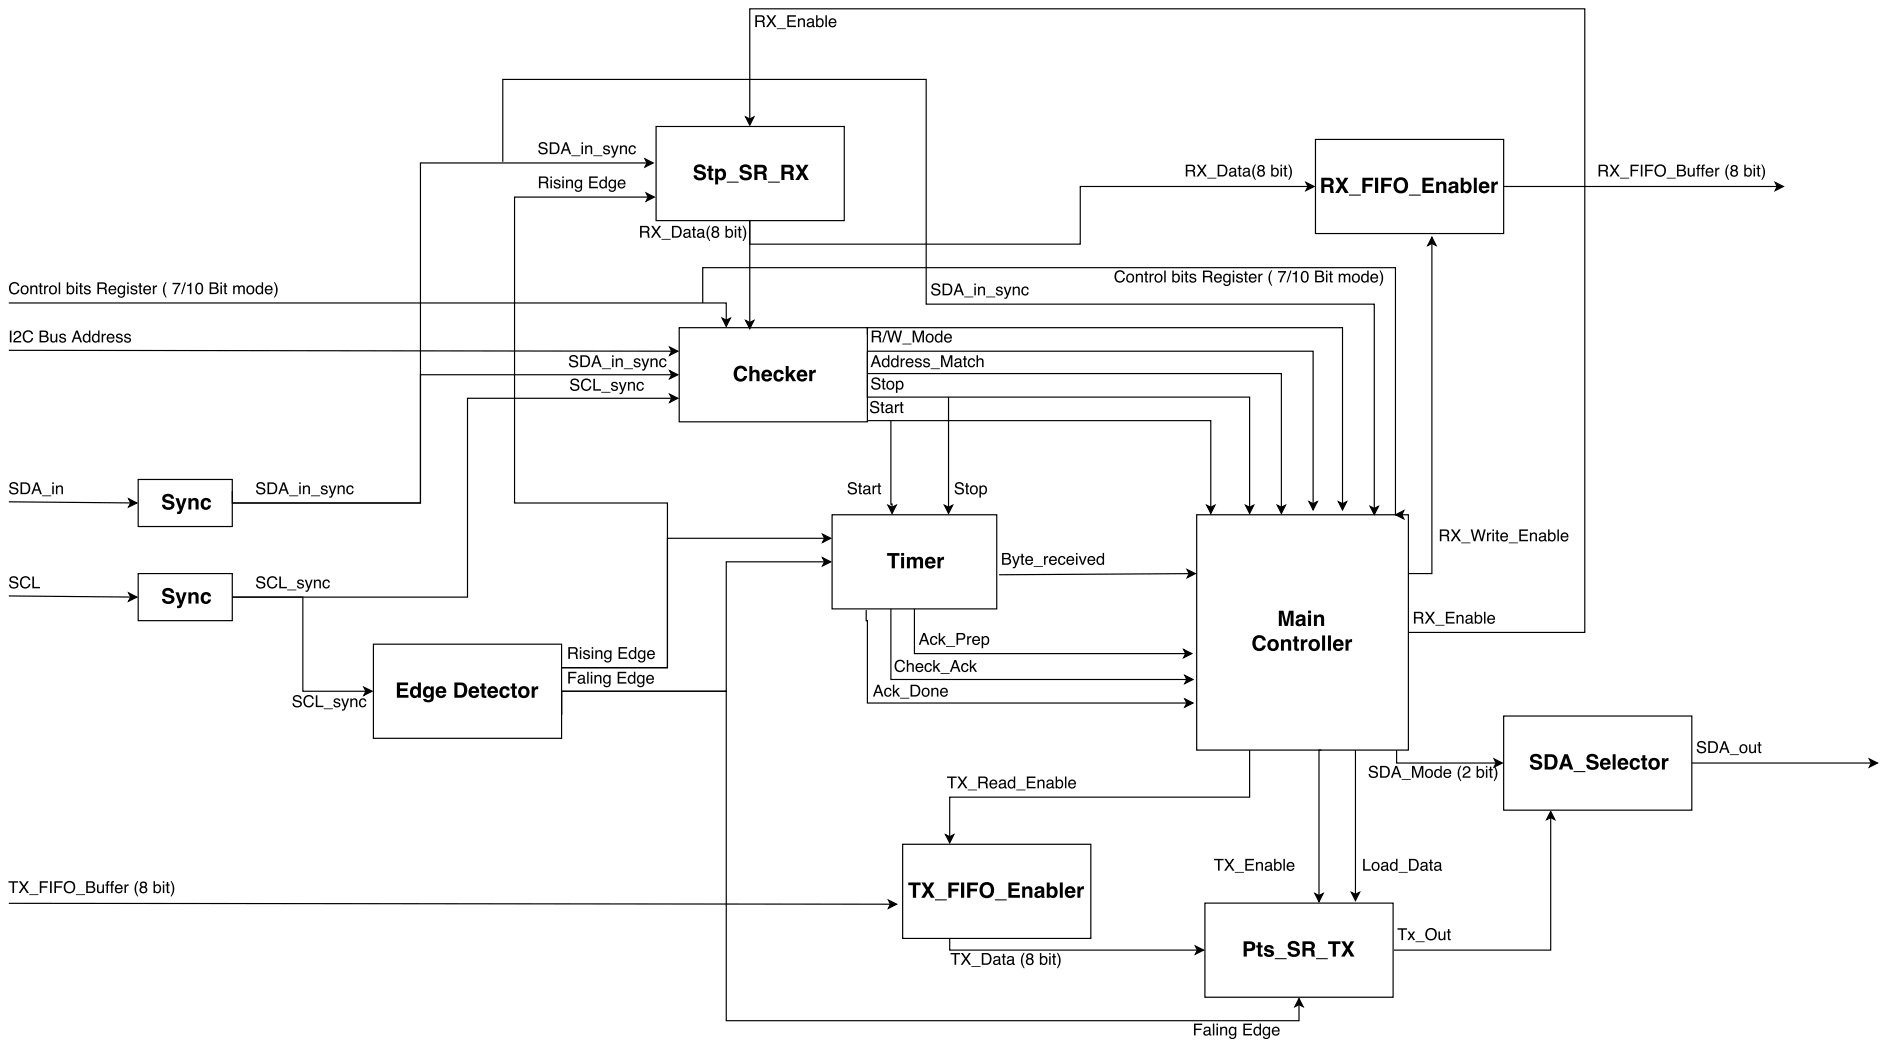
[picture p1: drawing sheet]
<svg xmlns="http://www.w3.org/2000/svg" width="567mm" height="314mm" viewBox="0 0 567 314" stroke-linecap="round" stroke-linejoin="round" font-family="sans-serif">
<path d="M2.6 90.8h215.2v5.2M216.6 95.4l1.2 .6 1.3-.6-1.3 2.5z" fill="none" stroke="#000" stroke-width=".35"/>
<path d="M216.6 95.4l1.2 .6 1.3-.6-1.3 2.5z" fill="#000"/>
<path d="M203.7 98.2h56.5v28.3h-56.5z" fill="#fff"/>
<path d="M203.7 98.2h56.5v28.3h-56.5z" fill="none" stroke="#000" stroke-width=".35"/>
<path d="M220.7 110.2a2.01 2.01 0 0 1 3.4 1.1h-.9a1.08 1.08 0 0 0-1.3-.8 1.08 1.08 0 0 0-.8 1.2 1.25 1.25 0 0 0 .3 1.5 1.25 1.25 0 0 0 1.5 .1l.3-.6h.9a2.1 2.1 0 0 1-2.6 1.6 2.1 2.1 0 0 1-1.4-2.7zM224.8 109.7h.9v1.7a1.2 1.2 0 0 1 1.4-.5 1.2 1.2 0 0 1 .7 1.4v2h-.9v-2.1a.66 .66 0 0 0-.7-.6 .66 .66 0 0 0-.5 .9v1.8h-.9zM229.5 111.8l-.2 .5h1.4a.68 .68 0 0 0-.4-.7 .68 .68 0 0 0-.8 .2zM228.8 111.3a1.64 1.64 0 0 1 2-.3 1.64 1.64 0 0 1 .8 1.9h-2.3a.73 .73 0 0 0 .5 .8 .73 .73 0 0 0 .8-.4h.9a1.69 1.69 0 0 1-2.3 .9 1.69 1.69 0 0 1-.7-2.3zM232.4 111.3a1.54 1.54 0 0 1 1.6-.4 1.54 1.54 0 0 1 1.1 1.2h-.9a.7 .7 0 0 0-1-.5 .7 .7 0 0 0-.3 1.1 .69 .69 0 0 0 .4 .9 .69 .69 0 0 0 .9-.5h.9a1.64 1.64 0 0 1-2.2 1.2 1.64 1.64 0 0 1-.8-2.4zM235.7 109.7h.9v2.5l1.1-1.3h1.1l-1.2 1.3 1.2 2.1h-1.1l-.8-1.4-.3 .3v1.1h-.9zM240.1 111.8l-.2 .5h1.4a.68 .68 0 0 0-.5-.7 .68 .68 0 0 0-.7 .2zM239.4 111.3a1.64 1.64 0 0 1 2-.3 1.64 1.64 0 0 1 .8 1.9h-2.3a.73 .73 0 0 0 .4 .8 .73 .73 0 0 0 .9-.4h.9a1.69 1.69 0 0 1-2.3 .9 1.69 1.69 0 0 1-.7-2.3zM242.8 110.9h.8v.6l.5-.6 .6-.1-.1 .9a.81 .81 0 0 0-1 1v1.6h-.8z" fill="#000"/>
<path d="M41.5 143.8h28.2v14.1h-28.2z" fill="#fff"/>
<path d="M41.5 143.8h28.2v14.1h-28.2z" fill="none" stroke="#000" stroke-width=".35"/>
<path d="M49.1 148.5a1.87 1.87 0 0 1 3.1 1h-.9a.82 .82 0 0 0-.9-.7 .82 .82 0 0 0-.8 .9l1.6 .5a1.4 1.4 0 0 1 1.1 1.7 1.4 1.4 0 0 1-1.8 1 1.62 1.62 0 0 1-1.9-1.6h.9a1.02 1.02 0 0 0 .9 .8 1.02 1.02 0 0 0 1-.6 2.28 2.28 0 0 0-1.9-.9 1.27 1.27 0 0 1-.4-2.1zM52.6 149.4h1l.7 2.5 .7-2.5h1l-1.2 3.3a1.33 1.33 0 0 1-1.7 1.4v-.7l.6-.1 .2-.4zM56.5 149.4h.9v.5a1.19 1.19 0 0 1 1.3-.6 1.19 1.19 0 0 1 .9 1.2v2.3h-.9v-2.1a.66 .66 0 0 0-.8-.7 .66 .66 0 0 0-.5 .9v1.9h-.9zM60.6 149.8a1.54 1.54 0 0 1 1.6-.5 1.54 1.54 0 0 1 1.1 1.3h-.9a.7 .7 0 0 0-1-.5 .7 .7 0 0 0-.3 1 .69 .69 0 0 0 .4 1 .69 .69 0 0 0 .9-.6h.9a1.64 1.64 0 0 1-2.2 1.3 1.64 1.64 0 0 1-.8-2.4z" fill="#000"/>
<path d="M41.5 172h28.2v14.1h-28.2z" fill="#fff"/>
<path d="M200.9 111.1l2.4 1.3-2.4 1.2 .6-1.2zM200.9 118.2l2.4 1.2-2.4 1.2 .6-1.2zM201.5 112.4h-75.4v38.4h-56.4M201.5 119.4h-61.3v59.6h-70.5M2.6 150.5l36.6 .3M38.6 149.6l2.5 1.2-2.5 1.2 .6-1.2zM2.6 178.7l36.6 .3M38.6 177.8l2.5 1.2-2.5 1.2 .6-1.2zM41.5 172h28.2v14.1h-28.2z" fill="none" stroke="#000" stroke-width=".35"/>
<g fill="#000">
<path d="M200.9 111.1l2.4 1.3-2.4 1.2 .6-1.2zM200.9 118.2l2.4 1.2-2.4 1.2 .6-1.2zM38.6 149.6l2.5 1.2-2.5 1.2 .6-1.2zM38.6 177.8l2.5 1.2-2.5 1.2 .6-1.2z"/>
<path d="M3 99.1h.4v3.6h-.4zM4.4 99.5a1.13 1.13 0 0 1 1.8 .2 1.13 1.13 0 0 1-.7 1.7l-1 .8h1.9v.5h-2.4a2.39 2.39 0 0 1 1.7-2 .7 .7 0 0 0-.4-1.1 .7 .7 0 0 0-.8 .8h-.4zM7.2 99.6a1.54 1.54 0 0 1 1.6-.6 1.54 1.54 0 0 1 1.1 1.2h-.5a1.14 1.14 0 0 0-1.4-.7 1.14 1.14 0 0 0-.7 1.4 1.11 1.11 0 0 0 .9 1.4 1.11 1.11 0 0 0 1.3-.9h.4a1.63 1.63 0 0 1-2 1.3 1.63 1.63 0 0 1-1.1-2.2zM12.3 99.5v1.1h.9a.57 .57 0 0 0 .8-.5 .57 .57 0 0 0-.8-.6zM12.3 101v1.2h1.1a.64 .64 0 0 0 .7-.6 .64 .64 0 0 0-.8-.6zM11.9 99.1h1.5a.87 .87 0 0 1 1 .6 .87 .87 0 0 1-.4 1.1 1 1 0 0 1 .6 1.2 1 1 0 0 1-1.2 .7h-1.5zM15.1 100.1h.5v1.7a.66 .66 0 0 0 .8 .5 .66 .66 0 0 0 .4-1v-1.2h.4v2.6h-.4v-.4a.9 .9 0 0 1-1 .4 .9 .9 0 0 1-.7-.9zM18 100.2a1.04 1.04 0 0 1 1.8 .6h-.5a.55 .55 0 0 0-.5-.4 .55 .55 0 0 0-.5 .5l.2 .1a1.11 1.11 0 0 1 1.3 1.1 1.12 1.12 0 0 1-1.1 .6 1.12 1.12 0 0 1-1-.9h.4a.58 .58 0 0 0 .7 .6 .58 .58 0 0 0 .5-.7h-.2a.99 .99 0 0 1-1.2-1.3zM23 99.6l-.5 1.6h1.1zM22.8 99.1h.5l1.3 3.6h-.5l-.4-1.1h-1.4l-.3 1.1h-.5zM25.5 100.7a.94 .94 0 0 0-.2 1.1 .94 .94 0 0 0 1.1 .5 .91 .91 0 0 0 .3-1.3 .91 .91 0 0 0-1.2-.3zM25.3 100.3a.98 .98 0 0 1 1.4 .1v-1.3h.4v3.6h-.4v-.4a1.11 1.11 0 0 1-1.4 .3 1.11 1.11 0 0 1-.5-1.5zM28.2 100.7a.94 .94 0 0 0-.2 1.1 .94 .94 0 0 0 1.1 .5 .91 .91 0 0 0 .4-1.3 .91 .91 0 0 0-1.3-.3zM28 100.3a.98 .98 0 0 1 1.4 .1v-1.3h.4v3.6h-.3v-.4a1.11 1.11 0 0 1-1.5 .3 1.11 1.11 0 0 1-.4-1.5zM30.5 100.1h.4v.4l.4-.4 .5-.1-.1 .5a.66 .66 0 0 0-.8 .7v1.5h-.4zM32.3 100.4a1.18 1.18 0 0 1 1.5-.2 1.18 1.18 0 0 1 .5 1.3h-1.9a.74 .74 0 0 0 .6 .9 .74 .74 0 0 0 .9-.6h.4a1.24 1.24 0 0 1-1.7 .8 1.24 1.24 0 0 1-.5-1.7zM32.7 100.6l-.2 .6h1.4a.71 .71 0 0 0-.4-.8 .71 .71 0 0 0-.8 .2zM35.1 100.2a1.04 1.04 0 0 1 1.7 .6h-.5a.55 .55 0 0 0-.5-.4 .55 .55 0 0 0-.5 .5l.2 .1a1.11 1.11 0 0 1 1.3 1.1 1.12 1.12 0 0 1-1.1 .6 1.12 1.12 0 0 1-1-.9h.4a.58 .58 0 0 0 .7 .6 .58 .58 0 0 0 .5-.7h-.2a.99 .99 0 0 1-1.2-1.3zM37.5 100.2a1.04 1.04 0 0 1 1.7 .6h-.4a.55 .55 0 0 0-.5-.4 .55 .55 0 0 0-.6 .5l.3 .1a1.11 1.11 0 0 1 1.3 1.1 1.12 1.12 0 0 1-1.2 .6 1.12 1.12 0 0 1-.9-.9h.4a.58 .58 0 0 0 .7 .6 .58 .58 0 0 0 .4-.7h-.1a.99 .99 0 0 1-1.2-1.3z"/>
<path d="M171.1 106.7a1.37 1.37 0 0 1 2.3 .9h-.5a.81 .81 0 0 0-.9-.8 .81 .81 0 0 0-.7 .9l.3 .2a1.8 1.8 0 0 1 1.9 1.2 1.44 1.44 0 0 1-1.5 1.1 1.44 1.44 0 0 1-1.4-1.3h.5a.95 .95 0 0 0 .9 .9 .95 .95 0 0 0 1-.8l-.5-.4a1.39 1.39 0 0 1-1.7-1.4zM174.6 106.9v2.8h.8a1.38 1.38 0 0 0 1.1-1.4 1.38 1.38 0 0 0-1.1-1.4zM174.1 106.5a2.96 2.96 0 0 1 2.3 .3 1.91 1.91 0 0 1-.9 3.3h-1.4zM178.9 107l-.6 1.6h1.1zM178.7 106.5h.5l1.3 3.6h-.5l-.4-1.1h-1.4l-.4 1.1h-.5zM180.5 110.4h2.8v.3h-2.8zM183.6 107.5h.4v2.6h-.4zM183.6 106.5h.4v.5h-.4zM184.7 107.5h.4v.4a.92 .92 0 0 1 1.1-.4 .92 .92 0 0 1 .6 .9v1.7h-.4v-1.7a.64 .64 0 0 0-.8-.6 .64 .64 0 0 0-.5 .9v1.4h-.4zM187.1 110.4h2.8v.3h-2.8zM190.4 107.6a1.04 1.04 0 0 1 1.7 .6h-.4a.55 .55 0 0 0-.6-.4 .55 .55 0 0 0-.5 .5l.2 .2a1.11 1.11 0 0 1 1.3 1 1.12 1.12 0 0 1-1.1 .7 1.12 1.12 0 0 1-1-.9h.4a.58 .58 0 0 0 .7 .5 .58 .58 0 0 0 .5-.7h-.2a.99 .99 0 0 1-1.2-1.3zM192.4 107.5h.5l.7 2.1 .7-2.1h.5l-.8 2a1.61 1.61 0 0 1-1.2 1.6h-.2v-.4h.5l.2-.6zM195.1 107.5h.4v.4a.92 .92 0 0 1 1.1-.4 .92 .92 0 0 1 .6 .9v1.7h-.4v-1.7a.64 .64 0 0 0-.8-.6 .64 .64 0 0 0-.4 .9v1.4h-.5zM198 107.8a1.06 1.06 0 0 1 1.2-.4 1.06 1.06 0 0 1 .7 1h-.4a.72 .72 0 0 0-1-.6 .72 .72 0 0 0-.3 1.1 .69 .69 0 0 0 .5 .9 .69 .69 0 0 0 .8-.6h.4a1.19 1.19 0 0 1-1.6 .8 1.19 1.19 0 0 1-.5-1.8z"/>
<path d="M171.4 113.8a1.37 1.37 0 0 1 2.3 .8h-.4a.81 .81 0 0 0-.9-.8 .81 .81 0 0 0-.7 1l.2 .1a1.8 1.8 0 0 1 1.9 1.2 1.44 1.44 0 0 1-1.5 1.1 1.44 1.44 0 0 1-1.3-1.2h.4a.95 .95 0 0 0 1 .8 .95 .95 0 0 0 .9-.8l-.5-.4a1.39 1.39 0 0 1-1.7-1.3zM174.7 114a1.54 1.54 0 0 1 1.5-.5 1.54 1.54 0 0 1 1.2 1.1h-.5a1.14 1.14 0 0 0-1.5-.6 1.14 1.14 0 0 0-.7 1.4 1.11 1.11 0 0 0 .9 1.4 1.11 1.11 0 0 0 1.3-1h.5a1.63 1.63 0 0 1-2.1 1.4 1.63 1.63 0 0 1-1-2.3zM178 113.6h.5v3.1h1.8v.4h-2.3zM180.3 117.5h2.8v.2h-2.8zM183.6 114.7a1.04 1.04 0 0 1 1.7 .6h-.4a.55 .55 0 0 0-.6-.5 .55 .55 0 0 0-.5 .5l.3 .2a1.11 1.11 0 0 1 1.3 1.1 1.12 1.12 0 0 1-1.2 .6 1.12 1.12 0 0 1-.9-.9h.4a.58 .58 0 0 0 .6 .6 .58 .58 0 0 0 .5-.7l-.1-.1a.99 .99 0 0 1-1.3-1.2zM185.6 114.5h.5l.7 2.1 .7-2.1h.5l-.7 2a1.61 1.61 0 0 1-1.3 1.7l-.2-.1v-.3h.5l.3-.6zM188.3 114.5h.5v.4a.92 .92 0 0 1 1-.4 .92 .92 0 0 1 .7 1v1.6h-.5v-1.6a.64 .64 0 0 0-.8-.6 .64 .64 0 0 0-.4 .9v1.3h-.5zM191.2 114.8a1.06 1.06 0 0 1 1.2-.3 1.06 1.06 0 0 1 .7 .9h-.4a.72 .72 0 0 0-.9-.5 .72 .72 0 0 0-.4 1 .69 .69 0 0 0 .5 .9 .69 .69 0 0 0 .8-.6h.4a1.19 1.19 0 0 1-1.6 .9 1.19 1.19 0 0 1-.5-1.8z"/>
<path d="M3.2 144.8a1.37 1.37 0 0 1 2.2 .9h-.4a.81 .81 0 0 0-.9-.8 .81 .81 0 0 0-.7 .9l.2 .2a1.8 1.8 0 0 1 1.9 1.2 1.44 1.44 0 0 1-1.4 1.1 1.44 1.44 0 0 1-1.4-1.3h.5a.95 .95 0 0 0 .9 .9 .95 .95 0 0 0 .9-.8l-.5-.4a1.39 1.39 0 0 1-1.6-1.4zM6.6 145v2.8h.9a1.38 1.38 0 0 0 1.1-1.4 1.38 1.38 0 0 0-1.1-1.4zM6.2 144.6a2.96 2.96 0 0 1 2.3 .3 1.91 1.91 0 0 1-.9 3.3h-1.4zM11 145.1l-.6 1.6h1.1zM10.7 144.6h.6l1.3 3.6h-.6l-.3-1.1h-1.4l-.4 1.1h-.5zM12.6 148.5h2.8v.3h-2.8zM15.7 145.6h.4v2.6h-.4zM15.7 144.6h.4v.5h-.4zM16.8 145.6h.4v.4a.92 .92 0 0 1 1.1-.4 .92 .92 0 0 1 .6 .9v1.7h-.5v-1.7a.64 .64 0 0 0-.7-.6 .64 .64 0 0 0-.5 .9v1.4h-.4z"/>
<path d="M77.2 144.8a1.37 1.37 0 0 1 2.3 .9h-.4a.81 .81 0 0 0-.9-.8 .81 .81 0 0 0-.7 .9l.2 .2a1.8 1.8 0 0 1 1.9 1.2 1.44 1.44 0 0 1-1.5 1.1 1.44 1.44 0 0 1-1.3-1.3h.4a.95 .95 0 0 0 1 .9 .95 .95 0 0 0 .9-.8l-.5-.4a1.39 1.39 0 0 1-1.7-1.4zM80.7 145v2.8h.9a1.38 1.38 0 0 0 1.1-1.4 1.38 1.38 0 0 0-1.1-1.4zM80.2 144.6a2.96 2.96 0 0 1 2.4 .3 1.91 1.91 0 0 1-.9 3.3h-1.5zM85.1 145.1l-.6 1.6h1.1zM84.8 144.6h.6l1.2 3.6h-.5l-.3-1.1h-1.4l-.4 1.1h-.5zM86.7 148.5h2.7v.3h-2.7zM89.8 145.6h.4v2.6h-.4zM89.8 144.6h.4v.5h-.4zM90.9 145.6h.4v.4a.92 .92 0 0 1 1-.4 .92 .92 0 0 1 .7 .9v1.7h-.5v-1.7a.64 .64 0 0 0-.8-.6 .64 .64 0 0 0-.4 .9v1.4h-.4zM93.3 148.5h2.7v.3h-2.7zM96.5 145.7a1.04 1.04 0 0 1 1.7 .6h-.4a.55 .55 0 0 0-.5-.4 .55 .55 0 0 0-.6 .5l.3 .2a1.11 1.11 0 0 1 1.3 1 1.12 1.12 0 0 1-1.2 .7 1.12 1.12 0 0 1-.9-.9h.4a.58 .58 0 0 0 .7 .5 .58 .58 0 0 0 .4-.7h-.1a.99 .99 0 0 1-1.2-1.3zM98.6 145.6h.4l.7 2.1 .7-2.1h.5l-.7 2a1.61 1.61 0 0 1-1.2 1.6h-.2v-.4h.4l.3-.6zM101.3 145.6h.4v.4a.92 .92 0 0 1 1.1-.4 .92 .92 0 0 1 .6 .9v1.7h-.4v-1.7a.64 .64 0 0 0-.8-.6 .64 .64 0 0 0-.5 .9v1.4h-.4zM104.2 145.9a1.06 1.06 0 0 1 1.1-.4 1.06 1.06 0 0 1 .8 1h-.5a.72 .72 0 0 0-.9-.6 .72 .72 0 0 0-.4 1.1 .69 .69 0 0 0 .5 .9 .69 .69 0 0 0 .8-.6h.5a1.19 1.19 0 0 1-1.7 .8 1.19 1.19 0 0 1-.5-1.8z"/>
<path d="M3.2 173.1a1.37 1.37 0 0 1 2.2 .8h-.4a.81 .81 0 0 0-.9-.8 .81 .81 0 0 0-.7 1l.2 .1a1.8 1.8 0 0 1 1.9 1.2 1.44 1.44 0 0 1-1.4 1.1 1.44 1.44 0 0 1-1.4-1.3h.5a.95 .95 0 0 0 .9 .9 .95 .95 0 0 0 .9-.8l-.5-.4a1.39 1.39 0 0 1-1.6-1.4zM6.4 173.3a1.54 1.54 0 0 1 1.5-.5 1.54 1.54 0 0 1 1.2 1.1h-.5a1.14 1.14 0 0 0-1.4-.7 1.14 1.14 0 0 0-.7 1.5 1.11 1.11 0 0 0 .8 1.3 1.11 1.11 0 0 0 1.4-.9h.4a1.63 1.63 0 0 1-2 1.3 1.63 1.63 0 0 1-1.1-2.2zM9.7 172.8h.5v3.2h1.8v.4h-2.3z"/>
<path d="M49.1 176.7a1.87 1.87 0 0 1 3.1 1.1h-.9a.82 .82 0 0 0-.9-.8 .82 .82 0 0 0-.8 .9l1.6 .5a1.4 1.4 0 0 1 1.1 1.7 1.4 1.4 0 0 1-1.8 1 1.62 1.62 0 0 1-1.9-1.5h.9a1.02 1.02 0 0 0 .9 .7 1.02 1.02 0 0 0 1-.6 2.28 2.28 0 0 0-1.9-.8 1.27 1.27 0 0 1-.4-2.2zM52.6 177.6h1l.7 2.5 .7-2.5h1l-1.2 3.3a1.33 1.33 0 0 1-1.7 1.4v-.7l.6-.1 .2-.4zM56.5 177.6h.9v.5a1.19 1.19 0 0 1 1.3-.5 1.19 1.19 0 0 1 .9 1.1v2.3h-.9v-2.1a.66 .66 0 0 0-.8-.6 .66 .66 0 0 0-.5 .8v1.9h-.9zM60.6 178a1.54 1.54 0 0 1 1.6-.5 1.54 1.54 0 0 1 1.1 1.3h-.9a.7 .7 0 0 0-1-.5 .7 .7 0 0 0-.3 1 .69 .69 0 0 0 .4 1 .69 .69 0 0 0 .9-.5h.9a1.64 1.64 0 0 1-2.2 1.2 1.64 1.64 0 0 1-.8-2.4z"/>
<path d="M77.2 173.1a1.37 1.37 0 0 1 2.3 .8h-.4a.81 .81 0 0 0-.9-.8 .81 .81 0 0 0-.7 1l.2 .1a1.8 1.8 0 0 1 1.9 1.2 1.44 1.44 0 0 1-1.5 1.1 1.44 1.44 0 0 1-1.3-1.3h.4a.95 .95 0 0 0 1 .9 .95 .95 0 0 0 .9-.8l-.5-.4a1.39 1.39 0 0 1-1.7-1.4zM80.5 173.3a1.54 1.54 0 0 1 1.5-.5 1.54 1.54 0 0 1 1.2 1.1h-.5a1.14 1.14 0 0 0-1.4-.7 1.14 1.14 0 0 0-.7 1.5 1.11 1.11 0 0 0 .8 1.3 1.11 1.11 0 0 0 1.3-.9h.5a1.63 1.63 0 0 1-2.1 1.3 1.63 1.63 0 0 1-1-2.2zM83.8 172.8h.5v3.2h1.8v.4h-2.3zM86.2 176.8h2.7v.2h-2.7zM89.4 174a1.04 1.04 0 0 1 1.7 .5h-.4a.55 .55 0 0 0-.6-.4 .55 .55 0 0 0-.5 .5l.3 .2a1.11 1.11 0 0 1 1.3 1.1 1.12 1.12 0 0 1-1.2 .6 1.12 1.12 0 0 1-.9-.9h.4a.58 .58 0 0 0 .6 .6 .58 .58 0 0 0 .5-.8h-.1a.99 .99 0 0 1-1.3-1.3zM91.4 173.8h.5l.7 2.1 .7-2.1h.5l-.7 2a1.61 1.61 0 0 1-1.3 1.6h-.1v-.4h.4l.3-.5zM94.2 173.8h.4v.4a.92 .92 0 0 1 1-.4 .92 .92 0 0 1 .7 .9v1.7h-.5v-1.6a.64 .64 0 0 0-.8-.6 .64 .64 0 0 0-.4 .8v1.4h-.4zM97.1 174.1a1.06 1.06 0 0 1 1.1-.3 1.06 1.06 0 0 1 .7 .9h-.4a.72 .72 0 0 0-.9-.5 .72 .72 0 0 0-.4 1 .69 .69 0 0 0 .5 .9 .69 .69 0 0 0 .8-.6h.4a1.19 1.19 0 0 1-1.6 .9 1.19 1.19 0 0 1-.5-1.8z"/>
</g>
<path d="M196.8 37.9h56.4v28.2h-56.4z" fill="#fff"/>
<path d="M196.8 37.9h56.4v28.2h-56.4zM193.5 47.6l2.4 1.3-2.4 1.2 .6-1.2zM194.1 48.9h-68v101.9h-56.4v-3.5M168.5 214.3v-7h49.3v98.7h171.8v-4.8M389.6 299.4l1.3 2.4-1.3-.6-1.2 .6z" fill="none" stroke="#000" stroke-width=".35"/>
<g fill="#000">
<path d="M193.5 47.6l2.4 1.3-2.4 1.2 .6-1.2zM389.6 299.4l1.3 2.4-1.3-.6-1.2 .6z"/>
<path d="M161.9 42.9a1.37 1.37 0 0 1 2.3 .8h-.5a.81 .81 0 0 0-.9-.8 .81 .81 0 0 0-.7 1l.3 .1a1.8 1.8 0 0 1 1.9 1.2 1.44 1.44 0 0 1-1.5 1.1 1.44 1.44 0 0 1-1.3-1.2h.4a.95 .95 0 0 0 .9 .8 .95 .95 0 0 0 1-.8l-.5-.4a1.39 1.39 0 0 1-1.7-1.3zM165.4 43.1v2.7h.8a1.38 1.38 0 0 0 1.2-1.4 1.38 1.38 0 0 0-1.2-1.3zM164.9 42.7a2.96 2.96 0 0 1 2.4 .3 1.91 1.91 0 0 1-1 3.2h-1.4zM169.7 43.2l-.5 1.6h1.1zM169.5 42.7h.5l1.3 3.5h-.5l-.4-1h-1.4l-.4 1h-.5zM171.4 46.6h2.7v.2h-2.7zM174.4 43.6h.5v2.6h-.5zM174.4 42.7h.5v.5h-.5zM175.5 43.6h.4v.4a.92 .92 0 0 1 1.1-.4 .92 .92 0 0 1 .6 1v1.6h-.4v-1.6a.64 .64 0 0 0-.8-.6 .64 .64 0 0 0-.4 .9v1.3h-.5zM178 46.6h2.7v.2h-2.7zM181.2 43.8a1.04 1.04 0 0 1 1.7 .6h-.4a.55 .55 0 0 0-.6-.5 .55 .55 0 0 0-.5 .5l.3 .2a1.11 1.11 0 0 1 1.3 1.1 1.12 1.12 0 0 1-1.2 .6 1.12 1.12 0 0 1-.9-.9h.4a.58 .58 0 0 0 .6 .6 .58 .58 0 0 0 .5-.7l-.1-.1a.99 .99 0 0 1-1.3-1.2zM183.2 43.6h.5l.7 2.1 .7-2.1h.5l-.7 2a1.61 1.61 0 0 1-1.3 1.7l-.1-.1v-.4h.4l.3-.5zM186 43.6h.4v.4a.92 .92 0 0 1 1-.4 .92 .92 0 0 1 .7 1v1.6h-.5v-1.6a.64 .64 0 0 0-.8-.6 .64 .64 0 0 0-.4 .9v1.3h-.4zM188.9 43.9a1.06 1.06 0 0 1 1.1-.3 1.06 1.06 0 0 1 .7 .9h-.4a.72 .72 0 0 0-.9-.5 .72 .72 0 0 0-.4 1 .69 .69 0 0 0 .5 .9 .69 .69 0 0 0 .8-.6h.4a1.19 1.19 0 0 1-1.6 .9 1.19 1.19 0 0 1-.5-1.8z"/>
<path d="M208.6 49.7a1.87 1.87 0 0 1 3 1.1h-.9a.82 .82 0 0 0-.8-.8 .82 .82 0 0 0-.8 .9l1.5 .5a1.4 1.4 0 0 1 1.2 1.7 1.4 1.4 0 0 1-1.8 1 1.62 1.62 0 0 1-2-1.5h1a1.02 1.02 0 0 0 .9 .7 1.02 1.02 0 0 0 1-.6 2.28 2.28 0 0 0-1.9-.8 1.27 1.27 0 0 1-.4-2.2zM212.6 49.7h.8v.9h.6v.7h-.6v1.9l.6 .1v.7h-.8l-.6-.3v-2.4h-.5v-.7h.5zM215.6 51.5a1.05 1.05 0 0 0-.2 1.1 1.05 1.05 0 0 0 .9 .7 1.03 1.03 0 0 0 .6-1.2 1.03 1.03 0 0 0-1.1-.8zM214.5 50.6h.9v.5a1.36 1.36 0 0 1 1.6-.4 1.36 1.36 0 0 1 .8 1.5 1.39 1.39 0 0 1-.7 1.7 1.39 1.39 0 0 1-1.7-.4v1.8h-.9zM218 54.5h3.5v.3h-3.5zM222.3 49.7a1.87 1.87 0 0 1 3.1 1.1h-.9a.82 .82 0 0 0-.9-.8 .82 .82 0 0 0-.7 .9l1.5 .5a1.4 1.4 0 0 1 1.1 1.7 1.4 1.4 0 0 1-1.8 1 1.62 1.62 0 0 1-1.9-1.5h.9a1.02 1.02 0 0 0 .9 .7 1.02 1.02 0 0 0 1-.6 2.28 2.28 0 0 0-1.9-.8 1.27 1.27 0 0 1-.4-2.2zM227.2 50.2v1.2h1.1a.63 .63 0 0 0 .8-.6 .63 .63 0 0 0-.8-.6zM226.3 49.4h2.2a1.27 1.27 0 0 1 1.4 .9 1.27 1.27 0 0 1-.6 1.5 2.02 2.02 0 0 1 .7 2l.1 .2h-1.1v-.3a1.08 1.08 0 0 0-.8-1.5h-1v1.8h-.9zM230.3 54.5h3.6v.3h-3.6zM235.3 50.2v1.2h1.1a.63 .63 0 0 0 .8-.6 .63 .63 0 0 0-.8-.6zM234.4 49.4h2.2a1.27 1.27 0 0 1 1.4 .9 1.27 1.27 0 0 1-.6 1.5 2.02 2.02 0 0 1 .7 2l.1 .2h-1.1v-.3a1.08 1.08 0 0 0-.8-1.5h-1v1.8h-.9zM238.6 49.4h1.2l.8 1.5 .8-1.5h1.1l-1.4 2.2 1.5 2.4h-1.1l-.9-1.6-.9 1.6h-1.1l1.4-2.4z"/>
</g>
<path d="M112 193.1h56.5v28.3h-56.5z" fill="#fff"/>
<path d="M112 193.1h56.5v28.3h-56.5zM422.5 207.3h-3.6v21.5h29.9M448.2 227.5l2.4 1.3-2.4 1.2 .6-1.2z" fill="none" stroke="#000" stroke-width=".35"/>
<g fill="#000">
<path d="M448.2 227.5l2.4 1.3-2.4 1.2 .6-1.2z"/>
<path d="M119 204.6h3.4v.8h-2.4v1h2.2v.8h-2.2v1.2h2.5v.8h-3.5zM123.6 206a1.21 1.21 0 0 1 1.8 .2v-1.6h.9v4.6h-.9v-.5a1.37 1.37 0 0 1-1.7 .5 1.37 1.37 0 0 1-.7-1.6l.1-.8zM124.2 206.6a1 1 0 0 0-.3 1.3 1 1 0 0 0 1.1 .5 1 1 0 0 0 .4-1.2 1 1 0 0 0-1.2-.6zM128 206.7a.97 .97 0 0 0-.2 1.2 .97 .97 0 0 0 1.1 .5 .94 .94 0 0 0 .4-1.3 .94 .94 0 0 0-1.3-.4zM127.4 206a1.2 1.2 0 0 1 1.8 .3v-.5h.9v3.2a1.65 1.65 0 0 1-1.4 1.6 1.65 1.65 0 0 1-1.8-1h1a.8 .8 0 0 0 1.1 .2 .8 .8 0 0 0 .2-1.1 1.42 1.42 0 0 1-1.8 .2 1.42 1.42 0 0 1-.5-1.7zM131.8 206.6l-.2 .6h1.3a.68 .68 0 0 0-.4-.7 .68 .68 0 0 0-.7 .1zM131.1 206.2a1.64 1.64 0 0 1 2-.3 1.64 1.64 0 0 1 .8 1.9h-2.3a.73 .73 0 0 0 .4 .8 .73 .73 0 0 0 .9-.4h.9a1.69 1.69 0 0 1-2.3 .9 1.69 1.69 0 0 1-.7-2.3zM137.2 205.4v3a1.55 1.55 0 0 0 1.7-.4 1.58 1.58 0 0 0-.8-2.6zM136.3 204.6h2a2.2 2.2 0 0 1 1.7 3.4l-1 1.1-2.7 .1zM141.7 206.6l-.3 .6h1.4a.68 .68 0 0 0-.4-.7 .68 .68 0 0 0-.7 .1zM141 206.2a1.64 1.64 0 0 1 2-.3 1.64 1.64 0 0 1 .7 1.9h-2.3a.73 .73 0 0 0 .5 .8 .73 .73 0 0 0 .9-.4h.9a1.69 1.69 0 0 1-2.3 .9 1.69 1.69 0 0 1-.8-2.3zM144.5 204.9h.8v.9h.6v.7h-.6v1.9l.6 .2v.6h-.8l-.6-.3v-2.4h-.5v-.7h.5zM147.3 206.6l-.2 .6h1.4a.68 .68 0 0 0-.4-.7 .68 .68 0 0 0-.8 .1zM146.6 206.2a1.64 1.64 0 0 1 2-.3 1.64 1.64 0 0 1 .8 1.9h-2.3a.73 .73 0 0 0 .5 .8 .73 .73 0 0 0 .8-.4h.9a1.69 1.69 0 0 1-2.3 .9 1.69 1.69 0 0 1-.7-2.3zM150.2 206.2a1.54 1.54 0 0 1 1.6-.4 1.54 1.54 0 0 1 1.1 1.2h-.9a.7 .7 0 0 0-1-.5 .7 .7 0 0 0-.3 1.1 .69 .69 0 0 0 .4 .9 .69 .69 0 0 0 .9-.5h.9a1.64 1.64 0 0 1-2.2 1.2 1.64 1.64 0 0 1-.8-2.4zM153.6 204.9h.9v.9h.5v.7h-.5v1.9l.5 .2v.6h-.7l-.6-.3-.1-2.4h-.5v-.7h.5zM156.5 206.7a1.03 1.03 0 0 0-.1 1.3 1.03 1.03 0 0 0 1.2 .5 1 1 0 0 0 .3-1.4 1 1 0 0 0-1.4-.4zM155.4 207.5a1.8 1.8 0 0 1 3.6 0 1.8 1.8 0 0 1-3.6 0zM159.5 205.8h.8v.6l.6-.6 .5-.1v.9a.81 .81 0 0 0-1 1v1.6h-.9z"/>
</g>
<path d="M359 154.3h63.5v70.6h-63.5z" fill="#fff"/>
<path d="M359 154.3h63.5v70.6h-63.5z" fill="none" stroke="#000" stroke-width=".35"/>
<g fill="#000">
<path d="M376.3 191a2.01 2.01 0 0 1 3.4 1h-.9a1.08 1.08 0 0 0-1.3-.7 1.08 1.08 0 0 0-.9 1.2 1.25 1.25 0 0 0 .4 1.5 1.25 1.25 0 0 0 1.5 .1l.3-.6h.9a2.1 2.1 0 0 1-2.6 1.6 2.1 2.1 0 0 1-1.4-2.7zM381.3 192.6a1.03 1.03 0 0 0-.2 1.3 1.03 1.03 0 0 0 1.2 .4 1 1 0 0 0 .4-1.3 1 1 0 0 0-1.4-.4zM380.1 193.4a1.8 1.8 0 0 1 3.6 0 1.8 1.8 0 0 1-3.6 0zM384.2 191.7h.9v.5a1.19 1.19 0 0 1 1.3-.5 1.19 1.19 0 0 1 .9 1.1v2.3h-.9v-2.1a.66 .66 0 0 0-.8-.6 .66 .66 0 0 0-.5 .9v1.8h-.9zM388.2 190.8h.9v.9h.5v.7h-.5v1.9l.5 .2v.6h-.7l-.6-.3-.1-2.4h-.4v-.7h.4zM390.2 191.7h.8v.6l.6-.6 .6-.1-.1 .9a.81 .81 0 0 0-1 1v1.6h-.9zM393.6 192.6a1.03 1.03 0 0 0-.2 1.3 1.03 1.03 0 0 0 1.2 .4 1 1 0 0 0 .4-1.3 1 1 0 0 0-1.4-.4zM392.4 193.4a1.8 1.8 0 0 1 3.6 0 1.8 1.8 0 0 1-3.6 0zM396.6 190.5h.9v4.6h-.9zM398.3 190.5h.9v4.6h-.9zM400.9 192.5l-.2 .6h1.4a.68 .68 0 0 0-.4-.7 .68 .68 0 0 0-.8 .1zM400.3 192.1a1.64 1.64 0 0 1 1.9-.3 1.64 1.64 0 0 1 .8 1.8h-2.3a.73 .73 0 0 0 .5 .8 .73 .73 0 0 0 .9-.3h.9a1.69 1.69 0 0 1-2.3 .9 1.69 1.69 0 0 1-.8-2.3zM403.6 191.7h.8v.6l.6-.6 .6-.1-.1 .9a.81 .81 0 0 0-1 1v1.6h-.9z"/>
<path d="M383.6 183.1h1.4l.8 3.6 .8-3.6h1.4v4.6h-.9v-3.9l-.8 3.9h-1l-.8-3.9v3.9h-.9zM389.6 186.4a.59 .59 0 0 0 .6 .8 .59 .59 0 0 0 .5-.8v-.4zM388.9 184.7a1.54 1.54 0 0 1 2.7 .6l.2 2.4h-1l-.1-.4a1.12 1.12 0 0 1-2 0 1.12 1.12 0 0 1 1.1-1.6l.8-.3a.55 .55 0 0 0-.5-.5 .55 .55 0 0 0-.5 .5h-.9zM392.4 183.1h.9v.8h-.9zM392.4 184.3h.9v3.4h-.9zM394.1 184.3h.9v.5a1.19 1.19 0 0 1 1.3-.5 1.19 1.19 0 0 1 .9 1.1v2.3h-.9v-2.1a.66 .66 0 0 0-.8-.6 .66 .66 0 0 0-.5 .8v1.9h-.9z"/>
</g>
<path d="M249.6 154.3h49.4v28.3h-49.4z" fill="#fff"/>
<g fill="none" stroke="#000" stroke-width=".35">
<path d="M150.8 48.5v-24.7h127v67.4h134.4v61.2M193.8 57.9l2.5 1.2-2.5 1.2 .6-1.2zM194.4 59.1h-40.1v91.7h45.9v49.4h-31.7h31.7v-38.8h47.1M451 55.9h82.1M532.5 54.7l2.4 1.2-2.4 1.2 .6-1.2zM224.9 66.1v30.6M223.7 96.1l1.2 .6 1.2-.6-1.2 2.5zM2.6 105l198.9 .3M200.9 104.1l2.4 1.2-2.4 1.2 .6-1.2zM260.2 112.4v6.7h114.6v33M260.2 100.4v-2.2h142.5v52.8M284.5 119.1v33"/>
<path d="M267.2 126.1v25.1h.4v.9M249.6 154.3h49.4v28.3h-49.4zM266.3 151.5l1.3 .6 1.2-.6-1.2 2.4zM283.3 151.5l1.2 .6 1.2-.6-1.2 2.4zM373.6 151.5l1.2 .6 1.3-.6-1.3 2.4zM383.1 151.5l1.3 .6 1.2-.6-1.2 2.4zM392.6 150.4l1.3 .6 1.2-.6-1.2 2.5zM393.9 151v-45.7h-133.7v6.7h124.2v40.1M401.5 150.4l1.2 .6 1.2-.6-1.2 2.5zM411 151.8l1.2 .6 1.3-.6-1.3 2.5zM69.7 179h21.1v28.3h19M246.7 160.2l2.5 1.2-2.5 1.2 .6-1.2z"/>
<path d="M246.7 167.2l2.5 1.3-2.5 1.2 .6-1.2zM247.3 168.5h-29.5v38.8h-49.3v7M356.1 170.8l2.5 1.2-2.5 1.2 .6-1.2zM356.7 172l-57 .3M259.8 182.9v3.2h.4v24.7h95.8M267.2 182.6v21.1h88.8M274.3 182.6v13.4h81.3M355 194.7l2.5 1.3-2.5 1.2 .6-1.2zM109.1 206l2.5 1.3-2.5 1.2 .7-1.2zM355.4 209.5l2.5 1.3-2.5 1.2 .6-1.2zM355.4 202.5l2.5 1.2-2.5 1.3 .6-1.3z"/>
</g>
<g fill="#000">
<path d="M193.8 57.9l2.5 1.2-2.5 1.2 .6-1.2zM532.5 54.7l2.4 1.2-2.4 1.2 .6-1.2zM223.7 96.1l1.2 .6 1.2-.6-1.2 2.5zM200.9 104.1l2.4 1.2-2.4 1.2 .6-1.2zM266.3 151.5l1.3 .6 1.2-.6-1.2 2.4zM283.3 151.5l1.2 .6 1.3-.6-1.3 2.4zM373.6 151.5l1.2 .6 1.3-.6-1.3 2.4zM383.1 151.5l1.3 .6 1.2-.6-1.2 2.4zM392.6 150.4l1.3 .6 1.2-.6-1.2 2.5zM401.5 150.4l1.2 .6 1.2-.6-1.2 2.5zM411 151.8l1.2 .6 1.3-.6-1.3 2.5zM246.7 160.2l2.5 1.2-2.5 1.2 .6-1.2z"/>
<path d="M246.7 167.2l2.5 1.3-2.5 1.2 .6-1.2zM356.1 170.8l2.5 1.2-2.5 1.2 .6-1.2zM355 194.7l2.5 1.3-2.5 1.2 .6-1.2zM109.1 206l2.5 1.3-2.5 1.2 .7-1.2zM355.4 209.5l2.5 1.3-2.5 1.2 .6-1.2zM355.4 202.5l2.5 1.2-2.5 1.3 .6-1.3z"/>
<path d="M162.1 53.3v1.2h1.1a.61 .61 0 0 0 .8-.5 .61 .61 0 0 0-.7-.7zM161.7 52.9h1.6a.97 .97 0 0 1 1.1 .6 .97 .97 0 0 1-.4 1.2 1.28 1.28 0 0 1 .4 1.4l.2 .3h-.6l-.1-1.2-.2-.2-1.6-.1v1.5h-.4zM165.1 53.9h.4v2.5h-.4zM165.1 52.9h.4v.5h-.4zM166.4 54a1.04 1.04 0 0 1 1.7 .6h-.4a.55 .55 0 0 0-.6-.4 .55 .55 0 0 0-.5 .5l.2 .1a1.11 1.11 0 0 1 1.3 1.1 1.12 1.12 0 0 1-1.1 .6 1.12 1.12 0 0 1-1-.9h.5a.58 .58 0 0 0 .6 .6 .58 .58 0 0 0 .5-.7l-.1-.1a.99 .99 0 0 1-1.3-1.2zM168.7 53.9h.4v2.5h-.4zM168.7 52.9h.4v.5h-.4zM169.8 53.9h.4v.3a.92 .92 0 0 1 1-.4 .92 .92 0 0 1 .7 1v1.6h-.5v-1.6a.64 .64 0 0 0-.7-.6 .64 .64 0 0 0-.5 .9v1.3h-.4zM172.7 54.2a.97 .97 0 0 1 1.5 0v-.3h.4v2.3a1.13 1.13 0 0 1-.8 1.3 1.13 1.13 0 0 1-1.4-.7h.5a.75 .75 0 0 0 1 .3 .75 .75 0 0 0 .3-1 1.15 1.15 0 0 1-1.6 .1 1.15 1.15 0 0 1-.2-1.6zM173 54.4a.9 .9 0 0 0-.2 1.2 .9 .9 0 0 0 1.1 .3 .9 .9 0 0 0 .3-1.2 .9 .9 0 0 0-1.2-.3zM176.7 52.9h2.6v.4h-2.1v1.1h2v.4h-2v1.2h2.1v.4h-2.6zM180.4 54.4a.94 .94 0 0 0-.2 1.2 .94 .94 0 0 0 1.1 .4 .91 .91 0 0 0 .4-1.2 .91 .91 0 0 0-1.3-.4zM180.2 54a.98 .98 0 0 1 1.4 .2v-1.3h.4v3.5h-.4v-.3a1.11 1.11 0 0 1-1.4 .3 1.11 1.11 0 0 1-.4-1.5zM182.8 54.2a.97 .97 0 0 1 1.6 0v-.3h.4v2.3a1.13 1.13 0 0 1-.9 1.3 1.13 1.13 0 0 1-1.3-.7h.4a.75 .75 0 0 0 1 .3 .75 .75 0 0 0 .3-1 1.15 1.15 0 0 1-1.5 .1 1.15 1.15 0 0 1-.2-1.6zM183.2 54.4a.9 .9 0 0 0-.3 1.2 .9 .9 0 0 0 1.2 .3 .9 .9 0 0 0 .3-1.2 .9 .9 0 0 0-1.2-.3zM185.6 54.2a1.18 1.18 0 0 1 1.4-.3 1.18 1.18 0 0 1 .6 1.4h-1.9a.74 .74 0 0 0 .6 .8 .74 .74 0 0 0 .9-.5h.4a1.24 1.24 0 0 1-1.7 .8 1.24 1.24 0 0 1-.6-1.8zM186 54.4l-.3 .5h1.5a.71 .71 0 0 0-.4-.7 .71 .71 0 0 0-.8 .2z"/>
<path d="M192.5 68.1v1.2h1.1a.61 .61 0 0 0 .7-.5 .61 .61 0 0 0-.7-.7zM192 67.7h1.6a.97 .97 0 0 1 1.1 .6 .97 .97 0 0 1-.4 1.2 1.28 1.28 0 0 1 .5 1.5l.1 .3h-.6l-.1-1.2-.2-.3-1.5-.1v1.6h-.5zM195.3 67.7h.6l.9 1.4 .9-1.4h.6l-1.2 1.7 1.2 1.9h-.6l-.9-1.5-1 1.5h-.6l1.3-1.9zM198.4 71.6h2.8v.3h-2.8zM202 68.1v2.8h.9a1.38 1.38 0 0 0 1.1-1.4 1.38 1.38 0 0 0-1.1-1.4zM201.6 67.7a2.96 2.96 0 0 1 2.3 .3 1.91 1.91 0 0 1-.9 3.3h-1.4zM205.5 70.3a.6 .6 0 0 0 .6 .7 .6 .6 0 0 0 .5-.7v-.4zM205.2 69a1.12 1.12 0 0 1 1.9 .3v1.6l.3 .1v.3h-.5l-.2-.4a.85 .85 0 0 1-1.4 .3 .85 .85 0 0 1 .2-1.4l.9-.1a.53 .53 0 0 0-.3-.8 .53 .53 0 0 0-.6 .6h-.4zM207.9 68h.4v.7h.4v.3h-.4v1.7l.4 .2v.4a.55 .55 0 0 1-.8-.6v-1.7h-.4v-.3h.4zM209.6 70.3a.6 .6 0 0 0 .6 .7 .6 .6 0 0 0 .6-.7v-.4zM209.3 69a1.12 1.12 0 0 1 1.9 .3v1.6l.3 .1v.3h-.5l-.2-.4a.85 .85 0 0 1-1.4 .3 .85 .85 0 0 1 .2-1.4l.9-.1a.53 .53 0 0 0-.3-.8 .53 .53 0 0 0-.6 .6h-.4zM212.7 67.7h.3a4.3 4.3 0 0 0 .1 4.6h-.3a3.6 3.6 0 0 1-.1-4.6zM214 68.8a.57 .57 0 0 0 1.1 0 .57 .57 0 0 0-1.1 0zM213.9 70.3a.71 .71 0 0 0 1.4 0 .71 .71 0 0 0-1.4 0zM213.8 68.1a1 1 0 0 1 1.4-.2 1 1 0 0 1 .2 1.4l-.2 .1a1.07 1.07 0 0 1 .2 1.6 1.07 1.07 0 0 1-1.6 0 1.07 1.07 0 0 1 .2-1.6 .79 .79 0 0 1-.2-1.3zM217.6 67.7h.4v1.3a1.11 1.11 0 0 1 1.5-.2 1.11 1.11 0 0 1 .4 1.4 1.04 1.04 0 0 1-.7 1.1 1.04 1.04 0 0 1-1.2-.4v.4h-.4zM218.2 69.2a.9 .9 0 0 0-.2 1.3 .9 .9 0 0 0 1.3 .2 .94 .94 0 0 0 .1-1.1 .94 .94 0 0 0-1-.5zM220.4 68.7h.4v2.6h-.4zM220.4 67.7h.4v.5h-.4zM221.6 68h.4v.7h.4v.3h-.4v1.7l.4 .2v.4a.55 .55 0 0 1-.8-.6v-1.7h-.4v-.3h.4zM222.7 67.7h.3a3.6 3.6 0 0 1 0 4.6h-.3a4.3 4.3 0 0 0 0-4.6z"/>
<path d="M279.7 85.2a1.37 1.37 0 0 1 2.3 .8h-.4a.81 .81 0 0 0-.9-.7 .81 .81 0 0 0-.7 .9l.2 .2a1.8 1.8 0 0 1 1.9 1.2 1.44 1.44 0 0 1-1.5 1 1.44 1.44 0 0 1-1.3-1.2h.4a.95 .95 0 0 0 1 .8 .95 .95 0 0 0 .9-.7l-.5-.4a1.39 1.39 0 0 1-1.7-1.4zM283.2 85.4v2.7h.9a1.38 1.38 0 0 0 1.1-1.3 1.38 1.38 0 0 0-1.1-1.4zM282.7 85a2.96 2.96 0 0 1 2.4 .3 1.91 1.91 0 0 1-.9 3.2h-1.5zM287.6 85.5l-.6 1.6h1.1zM287.3 85h.6l1.2 3.5h-.5l-.3-1h-1.4l-.4 1h-.5zM289.2 88.9h2.7v.3h-2.7zM292.3 86h.4v2.5h-.4zM292.3 85h.4v.5h-.4zM293.4 86h.4v.3a.92 .92 0 0 1 1-.3 .92 .92 0 0 1 .7 .9v1.6h-.5v-1.6a.64 .64 0 0 0-.8-.6 .64 .64 0 0 0-.4 .9v1.3h-.4zM295.8 88.9h2.7v.3h-2.7zM299 86.1a1.04 1.04 0 0 1 1.7 .6h-.4a.55 .55 0 0 0-.5-.4 .55 .55 0 0 0-.6 .5l.3 .1a1.11 1.11 0 0 1 1.3 1.1 1.12 1.12 0 0 1-1.2 .6 1.12 1.12 0 0 1-.9-.9h.4a.58 .58 0 0 0 .7 .6 .58 .58 0 0 0 .4-.7l-.1-.1a.99 .99 0 0 1-1.2-1.2zM301 86h.5l.7 2.1 .7-2.1h.5l-.7 2a1.61 1.61 0 0 1-1.2 1.6h-.2v-.4h.4l.3-.6zM303.8 86h.4v.3a.92 .92 0 0 1 1.1-.3 .92 .92 0 0 1 .6 .9v1.6h-.5v-1.6a.64 .64 0 0 0-.7-.6 .64 .64 0 0 0-.5 .9v1.3h-.4zM306.7 86.3a1.06 1.06 0 0 1 1.1-.4 1.06 1.06 0 0 1 .8 .9h-.5a.72 .72 0 0 0-.9-.5 .72 .72 0 0 0-.4 1 .69 .69 0 0 0 .5 .9 .69 .69 0 0 0 .8-.6h.5a1.19 1.19 0 0 1-1.7 .9 1.19 1.19 0 0 1-.5-1.8z"/>
<path d="M261.7 113.4a1.37 1.37 0 0 1 2.3 .9h-.4a.81 .81 0 0 0-.9-.8 .81 .81 0 0 0-.7 .9l.2 .2a1.8 1.8 0 0 1 1.9 1.2 1.44 1.44 0 0 1-1.5 1.1 1.44 1.44 0 0 1-1.3-1.3h.4a.95 .95 0 0 0 1 .9 .95 .95 0 0 0 .9-.8l-.5-.4a1.39 1.39 0 0 1-1.7-1.4zM264.8 113.5h.4v.7h.4v.3h-.4v1.7l.4 .2-.1 .4a.55 .55 0 0 1-.7-.5v-1.8h-.4v-.3h.4zM266.6 114.6a.92 .92 0 0 0-.3 1.3 .92 .92 0 0 0 1.3 .3 .95 .95 0 0 0 .1-1.2 .95 .95 0 0 0-1.1-.4zM266.2 114.5a1.27 1.27 0 0 1 1.8 .2 1.27 1.27 0 0 1-.2 1.7 1.27 1.27 0 0 1-1.8-.1l-.1-1.1zM269.4 114.7a.96 .96 0 0 0-.2 1.2 .96 .96 0 0 0 1 .5 1.01 1.01 0 0 0 .4-1.2 1.01 1.01 0 0 0-1-.6zM268.7 114.2h.5v.3a1.12 1.12 0 0 1 1.5-.2 1.12 1.12 0 0 1 .3 1.5 1.02 1.02 0 0 1-.7 1 1.02 1.02 0 0 1-1.1-.3v1.3h-.5z"/>
<path d="M262 99.5v1.2h1.1a.61 .61 0 0 0 .7-.5 .61 .61 0 0 0-.7-.7zM261.5 99.1h1.6a.97 .97 0 0 1 1.1 .6 .97 .97 0 0 1-.4 1.2 1.28 1.28 0 0 1 .5 1.5l.1 .3h-.6l-.1-1.2-.2-.3-1.5-.1v1.6h-.5zM265.7 99.1h.4l-1.1 3.6h-.4zM266.1 99.1h.5l.7 2.9 .8-2.9h.5l.8 2.9 .7-2.9h.5l-.9 3.6h-.6l-.8-3-.8 3h-.5zM270.6 103h2.8v.3h-2.8zM273.8 99.1h.6l1.1 3 1-3h.7v3.6h-.5v-3l-1 3h-.5l-1-3v3h-.4zM278.4 100.5a.92 .92 0 0 0-.3 1.3 .92 .92 0 0 0 1.3 .3 .95 .95 0 0 0 .1-1.2 .95 .95 0 0 0-1.1-.4zM278 100.4a1.27 1.27 0 0 1 1.8 .2 1.27 1.27 0 0 1-.2 1.7 1.27 1.27 0 0 1-1.8-.1l-.1-1.1zM281 100.7a.94 .94 0 0 0-.1 1.1 .94 .94 0 0 0 1 .5 .91 .91 0 0 0 .4-1.3 .91 .91 0 0 0-1.3-.3zM280.8 100.3a.98 .98 0 0 1 1.5 .1v-1.3h.4v3.6h-.4v-.4a1.11 1.11 0 0 1-1.5 .3 1.11 1.11 0 0 1-.4-1.5zM283.5 100.4a1.18 1.18 0 0 1 1.4-.2 1.18 1.18 0 0 1 .6 1.3h-1.9a.74 .74 0 0 0 .6 .9 .74 .74 0 0 0 .9-.6h.4a1.24 1.24 0 0 1-1.7 .8 1.24 1.24 0 0 1-.5-1.7zM283.9 100.6l-.3 .6h1.5a.71 .71 0 0 0-.4-.8 .71 .71 0 0 0-.8 .2z"/>
<path d="M262.7 107l-.6 1.6h1.2zM262.5 106.5h.5l1.3 3.6h-.5l-.4-1.1h-1.4l-.4 1.1h-.5zM265.1 108.1a.94 .94 0 0 0-.1 1.1 .94 .94 0 0 0 1 .5 .91 .91 0 0 0 .4-1.3 .91 .91 0 0 0-1.3-.3zM264.9 107.7a.98 .98 0 0 1 1.5 .1v-1.3h.4v3.6h-.4v-.4a1.11 1.11 0 0 1-1.5 .3 1.11 1.11 0 0 1-.4-1.4zM267.9 108.1a.94 .94 0 0 0-.2 1.1 .94 .94 0 0 0 1.1 .5 .91 .91 0 0 0 .4-1.3 .91 .91 0 0 0-1.3-.3zM267.7 107.7a.98 .98 0 0 1 1.4 .1v-1.3h.4v3.6h-.4v-.4a1.11 1.11 0 0 1-1.4 .3 1.11 1.11 0 0 1-.5-1.4zM270.2 107.5h.4v.4l.4-.4 .4-.1v.5a.66 .66 0 0 0-.8 .7v1.5h-.4zM272 107.8a1.18 1.18 0 0 1 1.4-.2 1.18 1.18 0 0 1 .6 1.3h-1.9a.74 .74 0 0 0 .6 .9 .74 .74 0 0 0 .8-.5h.5a1.24 1.24 0 0 1-1.7 .8 1.24 1.24 0 0 1-.6-1.8zM272.3 108l-.2 .6h1.5a.71 .71 0 0 0-.4-.7 .71 .71 0 0 0-.9 .1zM274.7 107.6a1.04 1.04 0 0 1 1.7 .6h-.4a.55 .55 0 0 0-.5-.4 .55 .55 0 0 0-.6 .5l.3 .2a1.11 1.11 0 0 1 1.3 1 1.12 1.12 0 0 1-1.2 .7 1.12 1.12 0 0 1-.9-.9h.4a.58 .58 0 0 0 .7 .5 .58 .58 0 0 0 .4-.7h-.1a.99 .99 0 0 1-1.2-1.3zM277.2 107.6a1.04 1.04 0 0 1 1.7 .6h-.4a.55 .55 0 0 0-.6-.4 .55 .55 0 0 0-.5 .5l.3 .2a1.11 1.11 0 0 1 1.3 1 1.12 1.12 0 0 1-1.2 .7 1.12 1.12 0 0 1-.9-.9h.4a.58 .58 0 0 0 .6 .5 .58 .58 0 0 0 .5-.7h-.1a.99 .99 0 0 1-1.3-1.3zM279.2 110.4h2.7v.3h-2.7zM282.3 106.5h.7l1 3 1-3h.7v3.6h-.5v-3l-1 3h-.5l-1-3v3h-.4zM286.8 109.1a.6 .6 0 0 0 .6 .7 .6 .6 0 0 0 .5-.7v-.3zM286.5 107.8a1.12 1.12 0 0 1 1.9 .3v1.6l.3 .1v.3h-.5l-.2-.4a.85 .85 0 0 1-1.4 .3 .85 .85 0 0 1 .2-1.4l.9-.1a.53 .53 0 0 0-.3-.8 .53 .53 0 0 0-.6 .6h-.4zM289.2 106.8h.4v.7h.4v.3h-.4v1.7l.4 .2-.1 .4a.55 .55 0 0 1-.7-.6v-1.7h-.4v-.3h.4zM290.6 107.8a1.06 1.06 0 0 1 1.1-.4 1.06 1.06 0 0 1 .8 1h-.4a.72 .72 0 0 0-1-.6 .72 .72 0 0 0-.4 1.1 .69 .69 0 0 0 .5 .9 .69 .69 0 0 0 .9-.6h.4a1.19 1.19 0 0 1-1.6 .8 1.19 1.19 0 0 1-.5-1.8zM292.9 106.5h.5v1.3a.91 .91 0 0 1 1-.3 .91 .91 0 0 1 .6 .9v1.7h-.4v-1.7a.64 .64 0 0 0-.8-.6 .64 .64 0 0 0-.4 .9v1.4h-.5z"/>
<path d="M261.4 120.5a1.37 1.37 0 0 1 2.3 .8h-.5a.81 .81 0 0 0-.9-.7 .81 .81 0 0 0-.7 .9l.3 .1a1.8 1.8 0 0 1 1.9 1.2 1.44 1.44 0 0 1-1.5 1.1 1.44 1.44 0 0 1-1.4-1.2h.5a.95 .95 0 0 0 .9 .8 .95 .95 0 0 0 1-.8l-.5-.3a1.39 1.39 0 0 1-1.7-1.4zM264.4 120.5h.4v.7h.4v.4h-.4v1.7l.4 .2v.3a.55 .55 0 0 1-.8-.5v-1.7h-.4v-.4h.4zM266.1 122.9a.6 .6 0 0 0 .6 .7 .6 .6 0 0 0 .6-.7v-.4zM265.8 121.5a1.12 1.12 0 0 1 1.9 .4v1.5l.3 .1v.3h-.5l-.2-.3a.85 .85 0 0 1-1.4 .3 .85 .85 0 0 1 .2-1.4l1-.1a.53 .53 0 0 0-.4-.9 .53 .53 0 0 0-.6 .6h-.4zM268.4 121.2h.4v.5l.4-.4 .5-.1-.1 .4a.66 .66 0 0 0-.7 .7v1.5h-.5zM270.2 120.5h.4v.7h.4v.4h-.4v1.7l.4 .2-.1 .3a.55 .55 0 0 1-.7-.5v-1.7h-.4v-.4h.4z"/>
<path d="M266.1 165.8h3.7v.8h-1.4v3.8h-.9v-3.8h-1.4zM270.3 165.8h.9v.8h-.9zM270.3 167h.9v3.4h-.9zM272 167h.9v.5a1.07 1.07 0 0 1 1.9 0 1.12 1.12 0 0 1 1.4-.5 1.12 1.12 0 0 1 .7 1.3v2.1h-.9v-2.2a.55 .55 0 0 0-.6-.5 .55 .55 0 0 0-.5 .7v2h-.9v-2a.56 .56 0 0 0-.5-.7 .56 .56 0 0 0-.6 .7v2h-.9zM278.5 167.8l-.2 .6h1.4a.68 .68 0 0 0-.4-.7 .68 .68 0 0 0-.8 .1zM277.9 167.4a1.64 1.64 0 0 1 1.9-.3 1.64 1.64 0 0 1 .8 1.8h-2.3a.73 .73 0 0 0 .5 .8 .73 .73 0 0 0 .9-.3h.9a1.69 1.69 0 0 1-2.3 .9 1.69 1.69 0 0 1-.8-2.3zM281.2 167h.9v.6l.5-.6 .6-.1-.1 .9a.81 .81 0 0 0-1 1v1.6h-.9z"/>
<path d="M301 166.2v1.1h.9a.57 .57 0 0 0 .8-.6 .57 .57 0 0 0-.8-.5zM301 167.7v1.2h1.1a.64 .64 0 0 0 .7-.7 .64 .64 0 0 0-.8-.5zM300.6 165.8h1.5a.87 .87 0 0 1 1 .6 .87 .87 0 0 1-.4 1 1 1 0 0 1 .6 1.3 1 1 0 0 1-1.2 .6h-1.5zM303.6 166.8h.4l.7 2.1 .7-2.1h.5l-.7 1.9a1.61 1.61 0 0 1-1.2 1.7h-.2v-.4h.4l.3-.6zM306.4 166h.4v.8h.4v.3h-.4v1.7l.4 .2v.4a.55 .55 0 0 1-.8-.6v-1.7h-.4v-.3h.4zM307.9 167.1a1.18 1.18 0 0 1 1.4-.3 1.18 1.18 0 0 1 .6 1.4h-1.9a.74 .74 0 0 0 .5 .8 .74 .74 0 0 0 .9-.5h.4a1.24 1.24 0 0 1-1.7 .8 1.24 1.24 0 0 1-.5-1.8zM308.2 167.3l-.2 .5h1.4a.71 .71 0 0 0-.4-.7 .71 .71 0 0 0-.8 .2zM310.1 169.7h2.7v.3h-2.7zM313.2 166.8h.4v.4l.4-.4 .4-.1-.1 .5a.66 .66 0 0 0-.7 .6v1.5h-.4zM315 167.1a1.18 1.18 0 0 1 1.4-.3 1.18 1.18 0 0 1 .6 1.4h-1.9a.74 .74 0 0 0 .6 .8 .74 .74 0 0 0 .8-.5h.5a1.24 1.24 0 0 1-1.7 .8 1.24 1.24 0 0 1-.6-1.8zM315.3 167.3l-.2 .5h1.5a.71 .71 0 0 0-.5-.7 .71 .71 0 0 0-.8 .2zM317.7 167.1a1.06 1.06 0 0 1 1.1-.4 1.06 1.06 0 0 1 .8 .9h-.4a.72 .72 0 0 0-1-.5 .72 .72 0 0 0-.4 1 .69 .69 0 0 0 .5 .9 .69 .69 0 0 0 .9-.6h.4a1.19 1.19 0 0 1-1.7 .9 1.19 1.19 0 0 1-.5-1.8zM320.2 167.1a1.18 1.18 0 0 1 1.4-.3 1.18 1.18 0 0 1 .6 1.4h-1.9a.74 .74 0 0 0 .6 .8 .74 .74 0 0 0 .9-.5h.4a1.24 1.24 0 0 1-1.7 .8 1.24 1.24 0 0 1-.6-1.8zM320.6 167.3l-.3 .5h1.5a.71 .71 0 0 0-.4-.7 .71 .71 0 0 0-.8 .2zM322.8 166.8h.4v2.5h-.4zM322.8 165.8h.4v.5h-.4zM323.6 166.8h.5l.7 2.1 .7-2.1h.4l-.9 2.5h-.5zM326.5 167.1a1.18 1.18 0 0 1 1.5-.3 1.18 1.18 0 0 1 .5 1.4h-1.9a.74 .74 0 0 0 .6 .8 .74 .74 0 0 0 .9-.5h.4a1.24 1.24 0 0 1-1.7 .8 1.24 1.24 0 0 1-.5-1.8zM326.9 167.3l-.2 .5h1.4a.71 .71 0 0 0-.4-.7 .71 .71 0 0 0-.8 .2zM329.5 167.3a.94 .94 0 0 0-.1 1.2 .94 .94 0 0 0 1 .4 .91 .91 0 0 0 .4-1.2 .91 .91 0 0 0-1.3-.4zM329.3 166.9a.98 .98 0 0 1 1.5 .2v-1.3h.4v3.5h-.4v-.3a1.11 1.11 0 0 1-1.5 .2 1.11 1.11 0 0 1-.4-1.4z"/>
<path d="M171 194.4v1.2h1.1a.61 .61 0 0 0 .7-.5 .61 .61 0 0 0-.7-.7zM170.5 194h1.6a.97 .97 0 0 1 1.1 .6 .97 .97 0 0 1-.4 1.2 1.28 1.28 0 0 1 .5 1.5l.1 .3h-.6l-.1-1.2-.2-.3-1.5-.1v1.6h-.5zM173.9 195h.5v2.6h-.5zM173.9 194h.5v.5h-.5zM175.2 195.1a1.04 1.04 0 0 1 1.7 .6h-.4a.55 .55 0 0 0-.6-.4 .55 .55 0 0 0-.5 .5l.3 .1a1.11 1.11 0 0 1 1.3 1.1 1.12 1.12 0 0 1-1.2 .6 1.12 1.12 0 0 1-.9-.9h.4a.58 .58 0 0 0 .6 .6 .58 .58 0 0 0 .5-.7l-.1-.1a.99 .99 0 0 1-1.2-1.2zM177.5 195h.4v2.6h-.4zM177.5 194h.4v.5h-.4zM178.6 195h.4v.3a.92 .92 0 0 1 1.1-.3 .92 .92 0 0 1 .6 .9v1.7h-.4v-1.7a.64 .64 0 0 0-.8-.6 .64 .64 0 0 0-.5 .9v1.4h-.4zM181.5 195.3a.97 .97 0 0 1 1.5 0v-.3h.4v2.3a1.13 1.13 0 0 1-.8 1.3 1.13 1.13 0 0 1-1.4-.7h.5a.75 .75 0 0 0 1 .3 .75 .75 0 0 0 .3-1 1.15 1.15 0 0 1-1.6 .1 1.15 1.15 0 0 1-.2-1.6zM181.8 195.5a.9 .9 0 0 0-.2 1.2 .9 .9 0 0 0 1.2 .3 .9 .9 0 0 0 .2-1.2 .9 .9 0 0 0-1.2-.3zM185.5 194h2.6v.4h-2.1v1.1h2v.4h-2v1.2h2.2v.5h-2.7zM189.2 195.6a.94 .94 0 0 0-.2 1.1 .94 .94 0 0 0 1.1 .5 .91 .91 0 0 0 .4-1.3 .91 .91 0 0 0-1.3-.3zM189 195.2a.98 .98 0 0 1 1.4 .1v-1.3h.4v3.6h-.4v-.4a1.11 1.11 0 0 1-1.4 .3 1.11 1.11 0 0 1-.4-1.5zM191.6 195.3a.97 .97 0 0 1 1.6 0v-.3h.4v2.3a1.13 1.13 0 0 1-.9 1.3 1.13 1.13 0 0 1-1.3-.7h.4a.75 .75 0 0 0 1 .3 .75 .75 0 0 0 .4-1 1.15 1.15 0 0 1-1.6 .1 1.15 1.15 0 0 1-.2-1.6zM192 195.5a.9 .9 0 0 0-.3 1.2 .9 .9 0 0 0 1.2 .3 .9 .9 0 0 0 .3-1.2 .9 .9 0 0 0-1.2-.3zM194.4 195.3a1.18 1.18 0 0 1 1.5-.2 1.18 1.18 0 0 1 .5 1.3h-1.9a.74 .74 0 0 0 .6 .9 .74 .74 0 0 0 .9-.6h.4a1.24 1.24 0 0 1-1.7 .8 1.24 1.24 0 0 1-.5-1.8zM194.8 195.5l-.2 .6h1.4a.71 .71 0 0 0-.4-.8 .71 .71 0 0 0-.8 .2z"/>
<path d="M268.7 198.3a1.54 1.54 0 0 1 1.6-.5 1.54 1.54 0 0 1 1.1 1.2h-.4a1.14 1.14 0 0 0-1.5-.7 1.14 1.14 0 0 0-.7 1.4 1.11 1.11 0 0 0 .9 1.4 1.11 1.11 0 0 0 1.3-1h.5a1.63 1.63 0 0 1-2.1 1.4 1.63 1.63 0 0 1-1-2.2zM272 197.9h.4v1.3a.91 .91 0 0 1 1.1-.4 .91 .91 0 0 1 .6 1v1.6h-.4v-1.6a.64 .64 0 0 0-.8-.6 .64 .64 0 0 0-.5 .9v1.3h-.4zM274.9 199.2a1.18 1.18 0 0 1 1.5-.3 1.18 1.18 0 0 1 .6 1.4h-1.9a.74 .74 0 0 0 .5 .8 .74 .74 0 0 0 .9-.5h.4a1.24 1.24 0 0 1-1.7 .8 1.24 1.24 0 0 1-.5-1.8zM275.3 199.4l-.2 .5h1.4a.71 .71 0 0 0-.4-.7 .71 .71 0 0 0-.8 .2zM277.6 199.2a1.06 1.06 0 0 1 1.2-.4 1.06 1.06 0 0 1 .7 .9h-.4a.72 .72 0 0 0-1-.5 .72 .72 0 0 0-.3 1 .69 .69 0 0 0 .5 .9 .69 .69 0 0 0 .8-.6h.4a1.19 1.19 0 0 1-1.6 .9 1.19 1.19 0 0 1-.5-1.8zM279.9 197.9h.5v2.1l1.1-1.1h.5l-1 .9 1.1 1.6h-.6l-.8-1.3-.3 .4v.9h-.5zM282.1 201.8h2.8v.3h-2.8zM286.5 198.4l-.6 1.6h1.1zM286.3 197.9h.5l1.3 3.5h-.5l-.4-1h-1.4l-.4 1h-.5zM288.6 199.2a1.06 1.06 0 0 1 1.1-.4 1.06 1.06 0 0 1 .8 .9h-.4a.72 .72 0 0 0-1-.5 .72 .72 0 0 0-.4 1 .69 .69 0 0 0 .5 .9 .69 .69 0 0 0 .9-.6h.4a1.19 1.19 0 0 1-1.6 .9 1.19 1.19 0 0 1-.5-1.8zM290.9 197.9h.4v2.1l1.2-1.1h.5l-1 .9 1.1 1.6h-.6l-.8-1.3-.4 .4v.9h-.4z"/>
<path d="M277.2 190.3l-.6 1.6h1.1zM276.9 189.8h.6l1.3 3.5h-.6l-.3-1h-1.4l-.4 1h-.5zM279.3 191a1.06 1.06 0 0 1 1.1-.3 1.06 1.06 0 0 1 .8 .9h-.5a.72 .72 0 0 0-.9-.5 .72 .72 0 0 0-.4 1 .69 .69 0 0 0 .5 .9 .69 .69 0 0 0 .8-.6h.5a1.19 1.19 0 0 1-1.7 .9 1.19 1.19 0 0 1-.5-1.8zM281.6 189.8h.4v2l1.1-1.1h.6l-1 1 1 1.6h-.5l-.8-1.3-.4 .4v.9h-.4zM283.7 193.7h2.8v.2h-2.8zM286.9 189.8h1.6a1.02 1.02 0 0 1 1.1 1 1.02 1.02 0 0 1-1.1 1h-1.1v1.5h-.5zM287.4 190.2v1.2h1a.62 .62 0 0 0 .7-.6 .62 .62 0 0 0-.7-.6zM290.1 190.7h.4v.5l.4-.4 .5-.1-.1 .4a.66 .66 0 0 0-.8 .7v1.5h-.4zM291.9 191.1a1.18 1.18 0 0 1 1.5-.3 1.18 1.18 0 0 1 .6 1.4h-1.9a.74 .74 0 0 0 .5 .8 .74 .74 0 0 0 .9-.5h.4a1.24 1.24 0 0 1-1.7 .8 1.24 1.24 0 0 1-.5-1.8zM292.3 191.3l-.2 .5h1.4a.71 .71 0 0 0-.4-.7 .71 .71 0 0 0-.8 .2zM295.1 191.3a.96 .96 0 0 0-.2 1.1 .96 .96 0 0 0 1 .5 1.01 1.01 0 0 0 .4-1.1 1.01 1.01 0 0 0-1-.7zM294.5 190.8h.4v.3a1.12 1.12 0 0 1 1.5-.2 1.12 1.12 0 0 1 .3 1.5 1.02 1.02 0 0 1-.7 .9 1.02 1.02 0 0 1-1.1-.3v1.4h-.4z"/>
<path d="M88.2 208.7a1.37 1.37 0 0 1 2.2 .8h-.4a.81 .81 0 0 0-.9-.8 .81 .81 0 0 0-.7 1l.3 .1a1.8 1.8 0 0 1 1.9 1.2 1.44 1.44 0 0 1-1.5 1.1 1.44 1.44 0 0 1-1.4-1.2h.5a.95 .95 0 0 0 .9 .8 .95 .95 0 0 0 1-.8l-.5-.4a1.39 1.39 0 0 1-1.7-1.3zM91.4 208.9a1.54 1.54 0 0 1 1.5-.5 1.54 1.54 0 0 1 1.2 1.1h-.5a1.14 1.14 0 0 0-1.4-.6 1.14 1.14 0 0 0-.7 1.4 1.11 1.11 0 0 0 .9 1.4 1.11 1.11 0 0 0 1.3-1h.4a1.63 1.63 0 0 1-2 1.4 1.63 1.63 0 0 1-1.1-2.3zM94.7 208.5h.5v3.1h1.8v.4h-2.3zM97.1 212.4h2.7v.2h-2.7zM100.3 209.6a1.04 1.04 0 0 1 1.7 .6h-.4a.55 .55 0 0 0-.5-.5 .55 .55 0 0 0-.5 .5l.2 .2a1.11 1.11 0 0 1 1.3 1.1 1.12 1.12 0 0 1-1.2 .6 1.12 1.12 0 0 1-.9-.9h.4a.58 .58 0 0 0 .7 .6 .58 .58 0 0 0 .5-.7l-.2-.1a.99 .99 0 0 1-1.2-1.2zM102.4 209.4h.4l.7 2.1 .7-2.1h.5l-.7 2a1.61 1.61 0 0 1-1.2 1.7l-.2-.1v-.4l.4 .1 .3-.6zM105.1 209.4h.4v.4a.92 .92 0 0 1 1.1-.4 .92 .92 0 0 1 .6 1v1.6h-.4v-1.6a.64 .64 0 0 0-.8-.6 .64 .64 0 0 0-.5 .9v1.3h-.4zM108 209.7a1.06 1.06 0 0 1 1.1-.3 1.06 1.06 0 0 1 .8 .9h-.4a.72 .72 0 0 0-1-.5 .72 .72 0 0 0-.4 1 .69 .69 0 0 0 .5 .9 .69 .69 0 0 0 .9-.6h.4a1.19 1.19 0 0 1-1.7 .9 1.19 1.19 0 0 1-.5-1.8z"/>
<path d="M170.5 201.4h2.4v.5h-2v1h1.8v.5h-1.8v1.6h-.4zM173.8 204a.6 .6 0 0 0 .6 .7 .6 .6 0 0 0 .6-.7v-.4zM173.5 202.7a1.12 1.12 0 0 1 1.9 .3v1.6l.3 .1v.3h-.5l-.2-.4a.85 .85 0 0 1-1.4 .3 .85 .85 0 0 1 .2-1.4l1-.1a.53 .53 0 0 0-.4-.8 .53 .53 0 0 0-.6 .6h-.4zM176.1 201.4h.5v3.6h-.5zM177.2 202.4h.5v2.6h-.5zM177.2 201.4h.5v.5h-.5zM178.3 202.4h.4v.3a.92 .92 0 0 1 1.1-.3 .92 .92 0 0 1 .6 .9v1.7h-.4v-1.7a.64 .64 0 0 0-.8-.6 .64 .64 0 0 0-.5 .9v1.4h-.4zM181.2 202.7a.97 .97 0 0 1 1.5 0v-.3h.4v2.4a1.13 1.13 0 0 1-.8 1.2 1.13 1.13 0 0 1-1.3-.7h.4a.75 .75 0 0 0 1 .3 .75 .75 0 0 0 .3-1 1.15 1.15 0 0 1-1.5 .1 1.15 1.15 0 0 1-.2-1.6zM181.6 202.9a.9 .9 0 0 0-.3 1.2 .9 .9 0 0 0 1.2 .4 .9 .9 0 0 0 .2-1.2 .9 .9 0 0 0-1.1-.4zM185.3 201.4h2.6v.5h-2.2v1h2v.4h-2v1.2h2.2v.5h-2.6zM188.9 203a.94 .94 0 0 0-.1 1.1 .94 .94 0 0 0 1 .5 .91 .91 0 0 0 .4-1.3 .91 .91 0 0 0-1.3-.3zM188.7 202.6a.98 .98 0 0 1 1.4 .1v-1.3h.5v3.6h-.4v-.4a1.11 1.11 0 0 1-1.5 .3 1.11 1.11 0 0 1-.4-1.4zM191.4 202.7a.97 .97 0 0 1 1.5 0v-.3h.4v2.4a1.13 1.13 0 0 1-.8 1.2 1.13 1.13 0 0 1-1.4-.7h.5a.75 .75 0 0 0 1 .3 .75 .75 0 0 0 .3-1 1.15 1.15 0 0 1-1.6 .1 1.15 1.15 0 0 1-.2-1.6zM191.7 202.9a.9 .9 0 0 0-.2 1.2 .9 .9 0 0 0 1.1 .4 .9 .9 0 0 0 .3-1.2 .9 .9 0 0 0-1.2-.4zM194.1 202.7a1.18 1.18 0 0 1 1.5-.2 1.18 1.18 0 0 1 .6 1.3h-1.9a.74 .74 0 0 0 .5 .9 .74 .74 0 0 0 .9-.5h.4a1.24 1.24 0 0 1-1.7 .7 1.24 1.24 0 0 1-.5-1.7zM194.5 202.9l-.2 .6h1.4a.71 .71 0 0 0-.4-.7 .71 .71 0 0 0-.8 .1z"/>
<path d="M263.4 205.8l-.6 1.6h1.2zM263.2 205.3h.5l1.3 3.5h-.5l-.4-1h-1.4l-.4 1h-.5zM265.5 206.6a1.06 1.06 0 0 1 1.2-.4 1.06 1.06 0 0 1 .7 .9h-.4a.72 .72 0 0 0-1-.5 .72 .72 0 0 0-.3 1 .69 .69 0 0 0 .4 .9 .69 .69 0 0 0 .9-.6h.4a1.19 1.19 0 0 1-1.6 .9 1.19 1.19 0 0 1-.5-1.8zM267.8 205.3h.4v2.1l1.2-1.1h.5l-1 .9 1.1 1.6h-.6l-.8-1.3-.4 .4v.9h-.4zM270 209.2h2.7v.3h-2.7zM273.6 205.7v2.7h.9a1.38 1.38 0 0 0 1.1-1.3 1.38 1.38 0 0 0-1.1-1.4zM273.1 205.3a2.96 2.96 0 0 1 2.4 .3 1.91 1.91 0 0 1-.9 3.2h-1.5zM277.2 206.7a.92 .92 0 0 0-.3 1.3 .92 .92 0 0 0 1.3 .2 .95 .95 0 0 0 .1-1.1 .95 .95 0 0 0-1.1-.4zM276.8 206.6a1.27 1.27 0 0 1 1.8 .1 1.27 1.27 0 0 1-.2 1.8 1.27 1.27 0 0 1-1.8-.1l-.1-1.1zM279.4 206.3h.4v.3a.92 .92 0 0 1 1-.4 .92 .92 0 0 1 .7 1v1.6h-.5v-1.6a.64 .64 0 0 0-.8-.6 .64 .64 0 0 0-.4 .9v1.3h-.4zM282.3 206.6a1.18 1.18 0 0 1 1.4-.3 1.18 1.18 0 0 1 .6 1.4h-1.9a.74 .74 0 0 0 .6 .8 .74 .74 0 0 0 .9-.5h.4a1.24 1.24 0 0 1-1.7 .8 1.24 1.24 0 0 1-.5-1.8zM282.7 206.8l-.3 .5h1.5a.71 .71 0 0 0-.4-.7 .71 .71 0 0 0-.8 .2z"/>
</g>
<path d="M394.6 41.8h56.4v28.2h-56.4z" fill="#fff"/>
<path d="M223.7 35.1l1.2 .6 1.2-.6-1.2 2.4zM224.9 35.7v-33.1h250.5v187h-52.9M391.7 54.7l2.5 1.2-2.5 1.2 .6-1.2zM392.3 55.9h-68.3v17.3h-99.1v-7.1M394.6 41.8h56.4v28.2h-56.4zM429.5 71.1l1.2 2.5-1.2-.6-1.2 .6zM429.5 73v99h-7" fill="none" stroke="#000" stroke-width=".35"/>
<g fill="#000">
<path d="M223.7 35.1l1.2 .6 1.2-.6-1.2 2.4zM391.7 54.7l2.5 1.2-2.5 1.2 .6-1.2zM429.5 71.1l1.2 2.5-1.2-.6-1.2 .6z"/>
<path d="M356.2 49.8v1.2h1.1a.61 .61 0 0 0 .7-.6 .61 .61 0 0 0-.7-.6zM355.7 49.4h1.6a.97 .97 0 0 1 1.1 .6 .97 .97 0 0 1-.4 1.2 1.28 1.28 0 0 1 .5 1.4l.1 .3h-.6l-.1-1.2-.2-.2-1.5-.1v1.5h-.5zM359 49.4h.6l.9 1.3 .9-1.3h.6l-1.2 1.7 1.2 1.8h-.6l-.9-1.4-1 1.4h-.6l1.3-1.8zM362.1 53.3h2.8v.2h-2.8zM365.7 49.8v2.7h.9a1.38 1.38 0 0 0 1.1-1.4 1.38 1.38 0 0 0-1.1-1.3zM365.2 49.4a2.96 2.96 0 0 1 2.4 .3 1.91 1.91 0 0 1-.9 3.2h-1.5zM369.2 52a.6 .6 0 0 0 .5 .7 .6 .6 0 0 0 .6-.7v-.4zM368.9 50.6a1.12 1.12 0 0 1 1.9 .4v1.5l.3 .1v.3h-.5l-.2-.3a.85 .85 0 0 1-1.4 .3 .85 .85 0 0 1 .2-1.4l.9-.1a.53 .53 0 0 0-.3-.9 .53 .53 0 0 0-.6 .6h-.5zM371.6 49.6h.4v.7h.4v.4h-.4v1.7l.4 .2-.1 .3a.55 .55 0 0 1-.7-.5v-1.7h-.4v-.4h.4zM373.3 52a.6 .6 0 0 0 .6 .7 .6 .6 0 0 0 .5-.7v-.4zM373 50.6a1.12 1.12 0 0 1 1.9 .4v1.5l.3 .1v.3h-.5l-.2-.3a.85 .85 0 0 1-1.4 .3 .85 .85 0 0 1 .2-1.4l.9-.1a.53 .53 0 0 0-.3-.9 .53 .53 0 0 0-.6 .6h-.4zM376.4 49.3h.3a4.3 4.3 0 0 0 0 4.6h-.3a3.6 3.6 0 0 1 0-4.6zM377.7 50.4a.57 .57 0 0 0 1.1 0 .57 .57 0 0 0-1.1 0zM377.6 52a.71 .71 0 0 0 1.4 0 .71 .71 0 0 0-1.4 0zM377.5 49.7a1 1 0 0 1 1.4-.1 1 1 0 0 1 .1 1.4l-.1 .1a1.07 1.07 0 0 1 .2 1.6 1.07 1.07 0 0 1-1.6 0 1.07 1.07 0 0 1 .2-1.6 .79 .79 0 0 1-.2-1.4zM381.3 49.4h.4v1.2a1.11 1.11 0 0 1 1.5-.1 1.11 1.11 0 0 1 .4 1.4 1.04 1.04 0 0 1-.7 1 1.04 1.04 0 0 1-1.2-.3v.3h-.4zM381.9 50.9a.9 .9 0 0 0-.2 1.2 .9 .9 0 0 0 1.3 .2 .94 .94 0 0 0 .1-1.1 .94 .94 0 0 0-1-.4zM384.1 50.3h.4v2.6h-.4zM384.1 49.4h.4v.5h-.4zM385.3 49.6h.4v.7h.4v.4h-.4v1.7l.4 .2-.1 .3a.55 .55 0 0 1-.7-.5v-1.7h-.4v-.4h.4zM386.4 49.3h.3a3.6 3.6 0 0 1 0 4.6h-.3a4.3 4.3 0 0 0 0-4.6z"/>
<path d="M397.3 54.1v1.2h1a.63 .63 0 0 0 .8-.6 .63 .63 0 0 0-.7-.6zM396.3 53.3h2.3a1.27 1.27 0 0 1 1.4 .8 1.27 1.27 0 0 1-.6 1.6 2.02 2.02 0 0 1 .6 1.9l.1 .3h-1l-.1-.3a1.08 1.08 0 0 0-.8-1.5h-.9v1.8h-1zM400.6 53.3h1.1l.8 1.5 .9-1.5h1.1l-1.4 2.2 1.5 2.4h-1.2l-.9-1.6-.9 1.6h-1.1l1.5-2.4zM404.6 58.3h3.6v.3h-3.6zM408.6 53.3h3.3v.8h-2.3v1h2v.8h-2v2h-1zM412.4 53.3h1v4.6h-1zM414.3 53.3h3.2v.8h-2.3v1h2v.8h-2v2h-.9zM419.3 54.4a1.66 1.66 0 0 0-.3 1.7 1.66 1.66 0 0 0 1.4 1 1.72 1.72 0 0 0 1-1.6 1.72 1.72 0 0 0-1.2-1.5zM418.7 53.7a2.31 2.31 0 0 1 2.9-.1 2.31 2.31 0 0 1 .7 2.9 2.23 2.23 0 0 1-2.8 1.4 2.23 2.23 0 0 1-1.5-2.8zM422.6 58.3h3.5v.3h-3.5zM426.7 53.3h3.3v.8h-2.4v1h2.2v.8h-2.2v1.1h2.5v.9h-3.4zM430.8 54.5h.8v.5a1.19 1.19 0 0 1 1.4-.6 1.19 1.19 0 0 1 .8 1.2v2.3h-.9v-2.1a.66 .66 0 0 0-.7-.7 .66 .66 0 0 0-.5 .9v1.9h-.9zM435.4 56.6a.59 .59 0 0 0 .6 .8 .59 .59 0 0 0 .5-.9v-.3zM434.8 54.8a1.54 1.54 0 0 1 2.6 .6l.2 2.5h-1v-.4a1.12 1.12 0 0 1-2 0 1.12 1.12 0 0 1 1.1-1.7l.8-.2a.55 .55 0 0 0-.5-.5 .55 .55 0 0 0-.6 .5h-.9zM438.2 53.3h.8v1.6a1.37 1.37 0 0 1 1.7-.3 1.37 1.37 0 0 1 .7 1.5 1.4 1.4 0 0 1-.6 1.7 1.4 1.4 0 0 1-1.8-.4v.5h-.8zM439.3 55.4a.95 .95 0 0 0-.3 1.3 .95 .95 0 0 0 1.3 .2 1.04 1.04 0 0 0 .2-1.1 1.04 1.04 0 0 0-1-.6zM442.1 53.3h.9v4.6h-.9zM444.7 55.3l-.2 .5h1.3a.68 .68 0 0 0-.4-.6 .68 .68 0 0 0-.7 .1zM444 54.9a1.64 1.64 0 0 1 2-.3 1.64 1.64 0 0 1 .8 1.8h-2.4a.73 .73 0 0 0 .5 .8 .73 .73 0 0 0 .9-.3h.9a1.69 1.69 0 0 1-2.3 .9 1.69 1.69 0 0 1-.7-2.4zM447.3 54.5h.9v.6l.5-.6 .6-.1-.1 .9a.81 .81 0 0 0-1 .9v1.7h-.9z"/>
<path d="M432.4 159.1v1.3h1.1a.61 .61 0 0 0 .7-.6 .61 .61 0 0 0-.7-.7zM431.9 158.7h1.6a.97 .97 0 0 1 1.1 .6 .97 .97 0 0 1-.4 1.2 1.28 1.28 0 0 1 .5 1.5l.1 .3h-.6l-.1-1.2-.2-.3h-1.5v1.5h-.5zM435.2 158.7h.6l.9 1.4 .9-1.4h.6l-1.2 1.8 1.2 1.8h-.6l-.9-1.5-1 1.5h-.6l1.3-1.8zM438.3 162.7h2.8v.2h-2.8zM441.1 158.7h.6l.6 2.9 .8-2.9h.5l.8 2.9 .7-2.9h.5l-.9 3.6h-.5l-.8-3-.8 3h-.5zM446 159.7h.4v.4l.4-.4 .5-.1-.1 .5a.66 .66 0 0 0-.7 .7v1.5h-.5zM447.7 159.7h.4v2.6h-.4zM447.7 158.7h.4v.5h-.4zM448.9 159h.4v.7h.4v.3h-.4v1.7l.4 .2-.1 .4a.55 .55 0 0 1-.7-.5v-1.8h-.4v-.3h.4zM450.3 160a1.18 1.18 0 0 1 1.5-.2 1.18 1.18 0 0 1 .5 1.3h-1.8a.74 .74 0 0 0 .5 .9 .74 .74 0 0 0 .9-.5h.4a1.24 1.24 0 0 1-1.7 .8 1.24 1.24 0 0 1-.5-1.8zM450.7 160.2l-.2 .6h1.4a.71 .71 0 0 0-.4-.7 .71 .71 0 0 0-.8 .1zM452.6 162.7h2.7v.2h-2.7zM455.7 158.7h2.6v.5h-2.1v1h1.9v.5h-1.9v1.2h2.1v.4h-2.6zM458.9 159.7h.4v.4a.92 .92 0 0 1 1.1-.4 .92 .92 0 0 1 .6 .9v1.7h-.4v-1.7a.64 .64 0 0 0-.8-.5 .64 .64 0 0 0-.5 .8v1.4h-.4zM462.1 161.3a.6 .6 0 0 0 .6 .7 .6 .6 0 0 0 .6-.7v-.3zM461.8 160a1.12 1.12 0 0 1 1.9 .3v1.6l.3 .1v.3h-.5l-.2-.4a.85 .85 0 0 1-1.4 .3 .85 .85 0 0 1 .2-1.4l.9-.1a.53 .53 0 0 0-.3-.8 .53 .53 0 0 0-.6 .6h-.4zM464.4 158.7h.4v1.3a1.11 1.11 0 0 1 1.4-.2 1.11 1.11 0 0 1 .4 1.4 1.04 1.04 0 0 1-.6 1.1 1.04 1.04 0 0 1-1.2-.4v.4h-.4zM465 160.2a.9 .9 0 0 0-.2 1.3 .9 .9 0 0 0 1.2 .2 .94 .94 0 0 0 .2-1.1 .94 .94 0 0 0-1.1-.5zM467.2 158.7h.4v3.6h-.4zM468.4 160a1.18 1.18 0 0 1 1.5-.2 1.18 1.18 0 0 1 .6 1.3h-1.9a.74 .74 0 0 0 .5 .9 .74 .74 0 0 0 .9-.5h.4a1.24 1.24 0 0 1-1.7 .8 1.24 1.24 0 0 1-.5-1.8zM468.8 160.2l-.2 .6h1.4a.71 .71 0 0 0-.4-.7 .71 .71 0 0 0-.8 .1z"/>
<path d="M424.6 183.8v1.3h1.1a.61 .61 0 0 0 .7-.6 .61 .61 0 0 0-.6-.7zM424.1 183.4h1.7a.97 .97 0 0 1 1.1 .6 .97 .97 0 0 1-.5 1.2 1.28 1.28 0 0 1 .5 1.5l.2 .3h-.6l-.2-1.2-.2-.3h-1.5v1.5h-.5zM427.4 183.4h.6l.9 1.4 .9-1.4h.6l-1.2 1.8 1.3 1.8h-.6l-1-1.5-1 1.5h-.5l1.2-1.8zM430.5 187.3h2.8v.3h-2.8z"/>
<path d="M433.7 183.4h2.6v.5h-2.1v1h1.9v.4h-1.9v1.3h2.1v.4h-2.6zM436.9 184.4h.4v.4a.92 .92 0 0 1 1.1-.4 .92 .92 0 0 1 .6 .9v1.7h-.4v-1.7a.64 .64 0 0 0-.8-.6 .64 .64 0 0 0-.5 .9v1.4h-.4zM440.1 186a.6 .6 0 0 0 .6 .7 .6 .6 0 0 0 .5-.7v-.3zM439.8 184.7a1.12 1.12 0 0 1 1.9 .3v1.6l.3 .1v.3h-.5l-.2-.4a.85 .85 0 0 1-1.4 .3 .85 .85 0 0 1 .2-1.4l.9-.1a.53 .53 0 0 0-.3-.8 .53 .53 0 0 0-.6 .6h-.4zM442.4 183.4h.4v1.3a1.11 1.11 0 0 1 1.4-.2 1.11 1.11 0 0 1 .4 1.4 1.04 1.04 0 0 1-.7 1.1 1.04 1.04 0 0 1-1.1-.4v.4h-.4zM443 184.9a.9 .9 0 0 0-.2 1.3 .9 .9 0 0 0 1.2 .2 .94 .94 0 0 0 .2-1.1 .94 .94 0 0 0-1.1-.5zM445.1 183.4h.5v3.6h-.5zM446.4 184.7a1.18 1.18 0 0 1 1.5-.2 1.18 1.18 0 0 1 .5 1.3h-1.8a.74 .74 0 0 0 .5 .9 .74 .74 0 0 0 .9-.5h.4a1.24 1.24 0 0 1-1.7 .8 1.24 1.24 0 0 1-.5-1.8zM446.8 184.9l-.2 .6h1.4a.71 .71 0 0 0-.4-.7 .71 .71 0 0 0-.8 .1z"/>
</g>
<path d="M270.8 253.1h56.4v28.3h-56.4z" fill="#fff"/>
<path d="M374.8 224.9v14.1h-89.9v11.9M270.8 253.1h56.4v28.3h-56.4zM283.6 250.3l1.3 .6 1.2-.6-1.2 2.4zM465.1 243.3l1.3 2.5-1.3-.7-1.2 .7zM465.1 245.1v39.8h-47.2" fill="none" stroke="#000" stroke-width=".35"/>
<g fill="#000">
<path d="M283.6 250.3l1.3 .6 1.2-.6-1.2 2.4zM465.1 243.3l1.3 2.5-1.3-.7-1.2 .7z"/>
<path d="M284.1 232.8h2.8v.4h-1.2v3.2h-.4v-3.2h-1.2zM287.2 232.8h.6l.9 1.4 .9-1.4h.6l-1.2 1.7 1.2 1.9h-.6l-.9-1.5-1 1.5h-.6l1.3-1.9zM290.3 236.7h2.7v.3h-2.7zM294 233.2v1.2h1.1a.61 .61 0 0 0 .7-.5 .61 .61 0 0 0-.7-.7zM293.5 232.8h1.6a.97 .97 0 0 1 1.1 .6 .97 .97 0 0 1-.4 1.2 1.28 1.28 0 0 1 .5 1.5l.1 .3h-.6l-.1-1.2-.2-.3-1.5-.1v1.6h-.5zM297.1 234.1a1.18 1.18 0 0 1 1.5-.2 1.18 1.18 0 0 1 .5 1.3h-1.9a.74 .74 0 0 0 .6 .9 .74 .74 0 0 0 .9-.5h.4a1.24 1.24 0 0 1-1.7 .7 1.24 1.24 0 0 1-.5-1.7zM297.5 234.3l-.2 .6h1.4a.71 .71 0 0 0-.4-.7 .71 .71 0 0 0-.8 .1zM300.1 235.4a.6 .6 0 0 0 .6 .7 .6 .6 0 0 0 .6-.7v-.4zM299.8 234.1a1.12 1.12 0 0 1 1.9 .3v1.6l.3 .1v.3h-.5l-.2-.4a.85 .85 0 0 1-1.4 .3 .85 .85 0 0 1 .2-1.4l1-.1a.53 .53 0 0 0-.4-.8 .53 .53 0 0 0-.6 .6h-.4zM302.9 234.4a.94 .94 0 0 0-.2 1.1 .94 .94 0 0 0 1.1 .5 .91 .91 0 0 0 .4-1.3 .91 .91 0 0 0-1.3-.3zM302.7 234a.98 .98 0 0 1 1.4 .1v-1.3h.4v3.6h-.4v-.4a1.11 1.11 0 0 1-1.4 .3 1.11 1.11 0 0 1-.5-1.4zM304.8 236.7h2.8v.3h-2.8zM308 232.8h2.6v.5h-2.1v1h1.9v.4h-1.9v1.2h2.1v.5h-2.6zM311.2 233.8h.4v.3a.92 .92 0 0 1 1.1-.3 .92 .92 0 0 1 .6 .9v1.7h-.4v-1.7a.64 .64 0 0 0-.8-.6 .64 .64 0 0 0-.5 .9v1.4h-.4zM314.4 235.4a.6 .6 0 0 0 .6 .7 .6 .6 0 0 0 .5-.7v-.4zM314.1 234.1a1.12 1.12 0 0 1 1.9 .3v1.6l.3 .1v.3h-.5l-.2-.4a.85 .85 0 0 1-1.4 .3 .85 .85 0 0 1 .2-1.4l.9-.1a.53 .53 0 0 0-.3-.8 .53 .53 0 0 0-.6 .6h-.5zM316.6 232.8h.5v1.3a1.11 1.11 0 0 1 1.4-.2 1.11 1.11 0 0 1 .4 1.4 1.04 1.04 0 0 1-.7 1.1 1.04 1.04 0 0 1-1.2-.4v.4h-.4zM317.3 234.3a.9 .9 0 0 0-.2 1.3 .9 .9 0 0 0 1.2 .2 .94 .94 0 0 0 .2-1.1 .94 .94 0 0 0-1.1-.5zM319.4 232.8h.5v3.6h-.5zM320.7 234.1a1.18 1.18 0 0 1 1.5-.2 1.18 1.18 0 0 1 .5 1.3h-1.9a.74 .74 0 0 0 .6 .9 .74 .74 0 0 0 .9-.5h.4a1.24 1.24 0 0 1-1.7 .7 1.24 1.24 0 0 1-.5-1.7zM321.1 234.3l-.2 .6h1.4a.71 .71 0 0 0-.4-.7 .71 .71 0 0 0-.8 .1z"/>
<path d="M272.4 264.6h3.7v.8h-1.3v3.8h-1v-3.8h-1.4zM276.4 264.6h1.1l.8 1.5 .9-1.5h1.1l-1.4 2.2 1.5 2.4h-1.2l-.9-1.6-.9 1.6h-1.1l1.5-2.4zM280.5 269.7h3.5v.3h-3.5zM284.5 264.6h3.2v.8h-2.3v1.1h2v.8h-2v1.9h-.9zM288.3 264.6h.9v4.6h-.9zM290.1 264.6h3.2v.8h-2.2v1.1h2v.8h-2v1.9h-1zM295.1 265.7a1.66 1.66 0 0 0-.3 1.8 1.66 1.66 0 0 0 1.5 1 1.72 1.72 0 0 0 .9-1.7 1.72 1.72 0 0 0-1.2-1.5zM294.5 265a2.31 2.31 0 0 1 2.9-.1 2.31 2.31 0 0 1 .7 2.9 2.23 2.23 0 0 1-2.8 1.4 2.23 2.23 0 0 1-1.5-2.8zM298.4 269.7h3.6v.3h-3.6zM302.5 264.6h3.3v.8h-2.4v1h2.2v.8h-2.2v1.1h2.5v.9h-3.4zM306.6 265.8h.9v.5a1.19 1.19 0 0 1 1.3-.5 1.19 1.19 0 0 1 .9 1.1v2.3h-.9v-2.1a.66 .66 0 0 0-.8-.7 .66 .66 0 0 0-.5 .9v1.9h-.9zM311.2 267.9a.59 .59 0 0 0 .6 .8 .59 .59 0 0 0 .5-.8v-.4zM310.6 266.2a1.54 1.54 0 0 1 2.6 .6l.2 2.4h-.9l-.1-.4a1.12 1.12 0 0 1-2 0 1.12 1.12 0 0 1 1.1-1.6l.8-.3a.55 .55 0 0 0-.5-.5 .55 .55 0 0 0-.6 .5h-.8zM314 264.6h.9v1.6a1.37 1.37 0 0 1 1.6-.3 1.37 1.37 0 0 1 .8 1.5 1.4 1.4 0 0 1-.7 1.7 1.4 1.4 0 0 1-1.8-.4v.5h-.8zM315.1 266.7a.95 .95 0 0 0-.2 1.3 .95 .95 0 0 0 1.2 .3 1.04 1.04 0 0 0 .2-1.2 1.04 1.04 0 0 0-1-.6zM317.9 264.6h.9v4.6h-.9zM320.5 266.6l-.2 .5h1.4a.68 .68 0 0 0-.4-.6 .68 .68 0 0 0-.8 .1zM319.8 266.2a1.64 1.64 0 0 1 2-.3 1.64 1.64 0 0 1 .8 1.8h-2.3a.73 .73 0 0 0 .5 .8 .73 .73 0 0 0 .8-.3h.9a1.69 1.69 0 0 1-2.3 .9 1.69 1.69 0 0 1-.7-2.4zM323.2 265.8h.8v.6l.5-.6 .6-.1v.9a.81 .81 0 0 0-1 1v1.6h-.9z"/>
</g>
<path d="M361.4 270.8h56.5v28.2h-56.5z" fill="#fff"/>
<path d="M260.2 126.1h103v26M361.9 151.5l1.3 .6 1.2-.6-1.2 2.4zM396.3 224.9h-.7v43.6M406.6 224.9v43.3M507.5 228.8h53.8M560.7 227.5l2.5 1.3-2.5 1.2 .6-1.2zM361.4 270.8h56.5v28.2h-56.5zM394.4 267.9l1.2 .6 1.3-.6-1.3 2.5zM405.3 267.5l1.3 .7 1.2-.7-1.2 2.5zM284.9 281.3v3.6h74.3M358.6 283.6l2.4 1.3-2.4 1.2 .6-1.2z" fill="none" stroke="#000" stroke-width=".35"/>
<g fill="#000">
<path d="M361.9 151.5l1.3 .6 1.2-.6-1.2 2.4zM560.7 227.5l2.5 1.3-2.5 1.2 .6-1.2zM394.4 267.9l1.2 .6 1.3-.6-1.3 2.5zM405.3 267.5l1.3 .7 1.2-.7-1.2 2.5zM358.6 283.6l2.4 1.3-2.4 1.2 .6-1.2z"/>
<path d="M227 5v1.2h1.2a.61 .61 0 0 0 .7-.6 .61 .61 0 0 0-.7-.6zM226.6 4.6h1.6a.97 .97 0 0 1 1.1 .6 .97 .97 0 0 1-.4 1.2 1.28 1.28 0 0 1 .5 1.4l.1 .3h-.6l-.1-1.2-.2-.2-1.6-.1v1.5h-.4zM229.9 4.6h.6l.9 1.3 .9-1.3h.6l-1.2 1.7 1.2 1.8h-.6l-.9-1.4-1 1.4h-.6l1.3-1.8zM233 8.5h2.7v.2h-2.7z"/>
<path d="M236.2 4.6h2.5v.4h-2.1v1.1h2v.4h-2v1.2h2.2v.4h-2.6zM239.3 5.5h.5v.4a.92 .92 0 0 1 1-.4 .92 .92 0 0 1 .6 1v1.6h-.4v-1.6a.64 .64 0 0 0-.8-.6 .64 .64 0 0 0-.4 .9v1.3h-.5zM242.5 7.2a.6 .6 0 0 0 .6 .7 .6 .6 0 0 0 .6-.8v-.3zM242.2 5.8a1.12 1.12 0 0 1 1.9 .4v1.5l.3 .1v.3h-.5l-.2-.3a.85 .85 0 0 1-1.4 .3 .85 .85 0 0 1 .3-1.4l.9-.2a.53 .53 0 0 0-.3-.8 .53 .53 0 0 0-.7 .6h-.4zM244.8 4.6h.4v1.2a1.11 1.11 0 0 1 1.5-.1 1.11 1.11 0 0 1 .4 1.4 1.04 1.04 0 0 1-.7 1 1.04 1.04 0 0 1-1.2-.3v.3h-.4zM245.4 6.1a.9 .9 0 0 0-.2 1.2 .9 .9 0 0 0 1.3 .2 .94 .94 0 0 0 .1-1.1 .94 .94 0 0 0-1-.5zM247.6 4.6h.4v3.5h-.4zM248.9 5.9a1.18 1.18 0 0 1 1.4-.3 1.18 1.18 0 0 1 .6 1.4h-1.9a.74 .74 0 0 0 .5 .8 .74 .74 0 0 0 .9-.5h.5a1.24 1.24 0 0 1-1.7 .8 1.24 1.24 0 0 1-.6-1.8zM249.2 6.1l-.2 .5h1.4a.71 .71 0 0 0-.4-.7 .71 .71 0 0 0-.8 .2z"/>
<path d="M254.7 144.8a1.37 1.37 0 0 1 2.3 .9h-.5a.81 .81 0 0 0-.9-.8 .81 .81 0 0 0-.7 .9l.3 .2a1.8 1.8 0 0 1 1.9 1.2 1.44 1.44 0 0 1-1.5 1.1 1.44 1.44 0 0 1-1.4-1.3h.5a.95 .95 0 0 0 .9 .9 .95 .95 0 0 0 1-.8l-.5-.4a1.39 1.39 0 0 1-1.7-1.4zM257.7 144.9h.4v.7h.4v.3h-.4v1.7l.4 .2v.4a.55 .55 0 0 1-.8-.6v-1.7h-.4v-.3h.4zM259.4 147.2a.6 .6 0 0 0 .6 .7 .6 .6 0 0 0 .6-.7v-.3zM259.1 145.9a1.12 1.12 0 0 1 1.9 .3v1.6l.3 .1v.3h-.5l-.2-.4a.85 .85 0 0 1-1.4 .3 .85 .85 0 0 1 .2-1.4l1-.1a.53 .53 0 0 0-.4-.8 .53 .53 0 0 0-.6 .6h-.4zM261.7 145.6h.4v.4l.4-.4 .5-.1-.1 .5a.66 .66 0 0 0-.7 .7v1.5h-.5zM263.5 144.9h.4v.7h.4v.3h-.4v1.7l.4 .2-.1 .4a.55 .55 0 0 1-.7-.6v-1.7h-.4v-.3h.4z"/>
<path d="M286.8 144.8a1.37 1.37 0 0 1 2.3 .9h-.5a.81 .81 0 0 0-.9-.8 .81 .81 0 0 0-.7 .9l.3 .2a1.8 1.8 0 0 1 1.9 1.2 1.44 1.44 0 0 1-1.5 1.1 1.44 1.44 0 0 1-1.4-1.3h.5a.95 .95 0 0 0 .9 .9 .95 .95 0 0 0 1-.8l-.5-.4a1.39 1.39 0 0 1-1.7-1.4zM289.8 144.9h.4v.7h.4v.3h-.4v1.7l.4 .2v.4a.55 .55 0 0 1-.8-.6v-1.7h-.4v-.3h.4zM291.7 146a.92 .92 0 0 0-.3 1.3 .92 .92 0 0 0 1.3 .3 .95 .95 0 0 0 .1-1.2 .95 .95 0 0 0-1.1-.4zM291.2 145.9a1.27 1.27 0 0 1 1.8 .2 1.27 1.27 0 0 1-.1 1.7 1.27 1.27 0 0 1-1.8-.1l-.2-1.1zM294.4 146.1a.96 .96 0 0 0-.2 1.2 .96 .96 0 0 0 1.1 .5 1.01 1.01 0 0 0 .3-1.2 1.01 1.01 0 0 0-1-.6zM293.8 145.6h.4v.3a1.12 1.12 0 0 1 1.5-.2 1.12 1.12 0 0 1 .3 1.5 1.02 1.02 0 0 1-.6 1 1.02 1.02 0 0 1-1.2-.3v1.3h-.4z"/>
<path d="M364.1 257.5h2.9v.4h-1.2v3.2h-.5v-3.2h-1.2zM367.3 257.5h.6l.9 1.4 .9-1.4h.5l-1.2 1.7 1.3 1.9h-.6l-1-1.5-.9 1.5h-.6l1.3-1.9zM370.4 261.4h2.7v.3h-2.7zM373.5 257.5h2.6v.4h-2.1v1.1h2v.4h-2v1.2h2.2v.5h-2.7zM376.7 258.5h.4v.3a.92 .92 0 0 1 1.1-.3 .92 .92 0 0 1 .6 .9v1.7h-.4v-1.7a.64 .64 0 0 0-.8-.6 .64 .64 0 0 0-.4 .9v1.4h-.5zM379.9 260.1a.6 .6 0 0 0 .6 .7 .6 .6 0 0 0 .6-.7v-.4zM379.6 258.8a1.12 1.12 0 0 1 1.9 .3v1.6h.3v.4h-.5l-.2-.4a.85 .85 0 0 1-1.4 .3 .85 .85 0 0 1 .2-1.4l1-.1a.53 .53 0 0 0-.4-.8 .53 .53 0 0 0-.6 .6h-.4zM382.2 257.5h.4v1.3a1.11 1.11 0 0 1 1.5-.2 1.11 1.11 0 0 1 .3 1.4 1.04 1.04 0 0 1-.6 1.1 1.04 1.04 0 0 1-1.2-.4v.4h-.4zM382.8 259a.9 .9 0 0 0-.2 1.2 .9 .9 0 0 0 1.2 .3 .94 .94 0 0 0 .2-1.1 .94 .94 0 0 0-1-.5zM385 257.5h.4v3.6h-.4zM386.3 258.8a1.18 1.18 0 0 1 1.4-.2 1.18 1.18 0 0 1 .6 1.3h-1.9a.74 .74 0 0 0 .5 .9 .74 .74 0 0 0 .9-.6h.4a1.24 1.24 0 0 1-1.7 .8 1.24 1.24 0 0 1-.5-1.8zM386.6 259l-.2 .6h1.4a.71 .71 0 0 0-.4-.8 .71 .71 0 0 0-.8 .2z"/>
<path d="M408.9 257.5h.5v3.1h1.8v.5h-2.3zM412.2 258.9a.92 .92 0 0 0-.3 1.3 .92 .92 0 0 0 1.3 .2 .95 .95 0 0 0 .1-1.1 .95 .95 0 0 0-1.1-.4zM411.7 258.8a1.27 1.27 0 0 1 1.8 .1 1.27 1.27 0 0 1-.1 1.8 1.27 1.27 0 0 1-1.8-.1l-.2-1.1zM414.7 260.1a.6 .6 0 0 0 .6 .7 .6 .6 0 0 0 .6-.7v-.4zM414.5 258.8a1.12 1.12 0 0 1 1.9 .3v1.6h.2v.4h-.4l-.3-.4a.85 .85 0 0 1-1.3 .3 .85 .85 0 0 1 .2-1.4l.9-.1a.53 .53 0 0 0-.3-.8 .53 .53 0 0 0-.7 .6h-.4zM417.5 259.1a.94 .94 0 0 0-.1 1.1 .94 .94 0 0 0 1 .5 .91 .91 0 0 0 .4-1.3 .91 .91 0 0 0-1.3-.3zM417.3 258.7a.98 .98 0 0 1 1.5 .1v-1.3h.4v3.6h-.4v-.4a1.11 1.11 0 0 1-1.5 .3 1.11 1.11 0 0 1-.4-1.5zM419.5 261.4h2.7v.3h-2.7zM423.1 257.9v2.7h.9a1.38 1.38 0 0 0 1.1-1.3 1.38 1.38 0 0 0-1.1-1.4zM422.6 257.5a2.96 2.96 0 0 1 2.4 .3 1.91 1.91 0 0 1-.9 3.3h-1.5zM426.5 260.1a.6 .6 0 0 0 .6 .7 .6 .6 0 0 0 .6-.7v-.4zM426.3 258.8a1.12 1.12 0 0 1 1.9 .3v1.6h.2v.4h-.4l-.3-.4a.85 .85 0 0 1-1.3 .3 .85 .85 0 0 1 .2-1.4l.9-.1a.53 .53 0 0 0-.3-.8 .53 .53 0 0 0-.7 .6h-.4zM429 257.8h.4v.7h.4v.3h-.4v1.7l.4 .2-.1 .4a.55 .55 0 0 1-.7-.6v-1.7h-.4v-.3h.4zM430.7 260.1a.6 .6 0 0 0 .6 .7 .6 .6 0 0 0 .5-.7v-.4zM430.4 258.8a1.12 1.12 0 0 1 1.9 .3v1.6h.3v.4h-.5l-.2-.4a.85 .85 0 0 1-1.4 .3 .85 .85 0 0 1 .2-1.4l.9-.1a.53 .53 0 0 0-.3-.8 .53 .53 0 0 0-.6 .6h-.4z"/>
<path d="M285.1 285.7h2.9v.5h-1.2v3.1h-.5v-3.1h-1.2zM288.2 285.7h.6l.9 1.4 .9-1.4h.6l-1.2 1.8 1.3 1.8h-.6l-1-1.5-1 1.5h-.5l1.2-1.8zM291.4 289.7h2.7v.2h-2.7zM295 286.1v2.8h.8a1.38 1.38 0 0 0 1.2-1.4 1.38 1.38 0 0 0-1.2-1.4zM294.5 285.7a2.96 2.96 0 0 1 2.3 .3 1.91 1.91 0 0 1-.9 3.3h-1.4zM298.4 288.3a.6 .6 0 0 0 .6 .7 .6 .6 0 0 0 .6-.7v-.3zM298.1 287a1.12 1.12 0 0 1 1.9 .3v1.6l.3 .1v.3h-.5l-.2-.4a.85 .85 0 0 1-1.4 .3 .85 .85 0 0 1 .2-1.4l1-.1a.53 .53 0 0 0-.4-.8 .53 .53 0 0 0-.6 .6h-.4zM300.8 286h.5v.7h.4v.3h-.4v1.7l.4 .2-.1 .4a.55 .55 0 0 1-.8-.5v-1.8h-.3v-.3h.3zM302.5 288.3a.6 .6 0 0 0 .6 .7 .6 .6 0 0 0 .6-.7v-.3zM302.2 287a1.12 1.12 0 0 1 1.9 .3v1.6l.3 .1v.3h-.5l-.2-.4a.85 .85 0 0 1-1.4 .3 .85 .85 0 0 1 .3-1.4l.9-.1a.53 .53 0 0 0-.3-.8 .53 .53 0 0 0-.7 .6h-.4zM307 285.7h.3a4.3 4.3 0 0 0 .1 4.6h-.3a3.6 3.6 0 0 1-.1-4.6zM308.3 286.8a.57 .57 0 0 0 1.1 0 .57 .57 0 0 0-1.1 0zM308.2 288.3a.71 .71 0 0 0 1.4 0 .71 .71 0 0 0-1.4 0zM308.1 286.1a1 1 0 0 1 1.4-.2 1 1 0 0 1 .2 1.4l-.2 .1a1.07 1.07 0 0 1 .2 1.6 1.07 1.07 0 0 1-1.6 0 1.07 1.07 0 0 1 .2-1.6 .79 .79 0 0 1-.2-1.3zM311.9 285.7h.4v1.3a1.11 1.11 0 0 1 1.5-.2 1.11 1.11 0 0 1 .4 1.4 1.04 1.04 0 0 1-.7 1.1 1.04 1.04 0 0 1-1.2-.4v.4h-.4zM312.5 287.2a.9 .9 0 0 0-.1 1.3 .9 .9 0 0 0 1.2 .2 .94 .94 0 0 0 .1-1.1 .94 .94 0 0 0-1-.5zM314.7 286.7h.4v2.6h-.4zM314.7 285.7h.4v.5h-.4zM315.9 286h.4v.7h.4v.3h-.4v1.7l.4 .2v.4a.55 .55 0 0 1-.8-.5v-1.8h-.4v-.3h.4zM317 285.7h.3a3.6 3.6 0 0 1 0 4.6h-.3a4.3 4.3 0 0 0 0-4.6z"/>
<path d="M374 283v1.4h.9a.67 .67 0 0 0 .7-.7 .67 .67 0 0 0-.7-.7zM373 282.2h2a1.47 1.47 0 0 1 1.5 1.5 1.47 1.47 0 0 1-1.5 1.5h-1v1.6h-1zM377.3 282.5h.9v1h.5v.6h-.5v1.9l.5 .2v.6h-.8l-.5-.3-.1-2.4h-.5v-.6h.5zM379.6 283.7a1.54 1.54 0 0 1 2.5 .8h-.9a.56 .56 0 0 0-.5-.5 .56 .56 0 0 0-.6 .4l.1 .1a1.99 1.99 0 0 1 2 1.3 1.6 1.6 0 0 1-1.6 1.1 1.6 1.6 0 0 1-1.5-1.2h.9a.66 .66 0 0 0 .6 .5 .66 .66 0 0 0 .6-.4v-.1a2.04 2.04 0 0 1-2-1.2zM382.4 287.3h3.5v.3h-3.5zM386.7 282.5a1.87 1.87 0 0 1 3.1 1.1h-.9a.82 .82 0 0 0-.9-.8 .82 .82 0 0 0-.7 .9l1.5 .5a1.4 1.4 0 0 1 1.1 1.7 1.4 1.4 0 0 1-1.8 1 1.62 1.62 0 0 1-1.9-1.5h.9a1.02 1.02 0 0 0 .9 .7 1.02 1.02 0 0 0 1-.6 2.28 2.28 0 0 0-1.9-.8 1.27 1.27 0 0 1-.4-2.2zM391.6 283v1.3h1.1a.63 .63 0 0 0 .8-.6 .63 .63 0 0 0-.8-.7zM390.7 282.2h2.2a1.27 1.27 0 0 1 1.4 .9 1.27 1.27 0 0 1-.6 1.5 2.02 2.02 0 0 1 .7 2l.1 .2h-1.1v-.2a1.08 1.08 0 0 0-.8-1.6h-1v1.8h-.9zM394.7 287.3h3.6v.3h-3.6zM398.4 282.2h3.7v.8h-1.4v3.8h-.9v-3.8h-1.4zM402.3 282.2h1.2l.8 1.5 .8-1.5h1.1l-1.4 2.2 1.5 2.4h-1.2l-.8-1.5-.9 1.5h-1.1l1.4-2.3z"/>
<path d="M358.1 306.9h2.5v.4h-2v1.1h1.8v.4h-1.8v1.6h-.5zM361.5 309.5a.6 .6 0 0 0 .6 .7 .6 .6 0 0 0 .6-.7v-.4zM361.2 308.1a1.12 1.12 0 0 1 1.9 .4v1.6h.3v.4h-.5l-.2-.4a.85 .85 0 0 1-1.4 .3 .85 .85 0 0 1 .2-1.4l.9-.1a.53 .53 0 0 0-.3-.8 .53 .53 0 0 0-.6 .6h-.4zM363.8 306.9h.4v3.5h-.4zM364.9 307.9h.4v2.5h-.4zM364.9 306.9h.4v.5h-.4zM366 307.9h.4v.3a.92 .92 0 0 1 1.1-.4 .92 .92 0 0 1 .6 1v1.6h-.4v-1.6a.64 .64 0 0 0-.8-.6 .64 .64 0 0 0-.5 .9v1.3h-.4zM368.9 308.2a.97 .97 0 0 1 1.5 0v-.3h.4v2.3a1.13 1.13 0 0 1-.8 1.3 1.13 1.13 0 0 1-1.4-.7h.5a.75 .75 0 0 0 1 .3 .75 .75 0 0 0 .3-1 1.15 1.15 0 0 1-1.6 .1 1.15 1.15 0 0 1-.2-1.6zM369.2 308.4a.9 .9 0 0 0-.2 1.2 .9 .9 0 0 0 1.2 .3 .9 .9 0 0 0 .2-1.2 .9 .9 0 0 0-1.2-.3zM372.9 306.9h2.6v.4h-2.1v1.1h2v.4h-2v1.2h2.2v.4h-2.7zM376.6 308.4a.94 .94 0 0 0-.2 1.2 .94 .94 0 0 0 1.1 .4 .91 .91 0 0 0 .4-1.2 .91 .91 0 0 0-1.3-.4zM376.4 308a.98 .98 0 0 1 1.4 .2v-1.3h.4v3.5h-.3v-.3a1.11 1.11 0 0 1-1.5 .3 1.11 1.11 0 0 1-.4-1.5zM379 308.2a.97 .97 0 0 1 1.6 0v-.3h.4v2.3a1.13 1.13 0 0 1-.9 1.3 1.13 1.13 0 0 1-1.3-.7h.4a.75 .75 0 0 0 1 .3 .75 .75 0 0 0 .4-1 1.15 1.15 0 0 1-1.6 .1 1.15 1.15 0 0 1-.2-1.6zM379.4 308.4a.9 .9 0 0 0-.3 1.2 .9 .9 0 0 0 1.2 .3 .9 .9 0 0 0 .3-1.2 .9 .9 0 0 0-1.2-.3zM381.8 308.2a1.18 1.18 0 0 1 1.5-.3 1.18 1.18 0 0 1 .5 1.4h-1.9a.74 .74 0 0 0 .6 .8 .74 .74 0 0 0 .9-.5h.4a1.24 1.24 0 0 1-1.7 .8 1.24 1.24 0 0 1-.5-1.8zM382.2 308.4l-.2 .5h1.4a.71 .71 0 0 0-.4-.7 .71 .71 0 0 0-.8 .2z"/>
</g>
<path d="M451 214.7h56.5v28.2h-56.5z" fill="#fff"/>
<path d="M210.8 90.8v-10.5h207.8v74h1.9M418.6 154.3l2.5-1.2-.6 1.2 .6 1.3zM451 214.7h56.5v28.2h-56.5zM2.6 270.8l264.5 .3M266.5 269.9l2.5 1.2-2.5 1.2 .6-1.2z" fill="none" stroke="#000" stroke-width=".35"/>
<g fill="#000">
<path d="M418.6 154.3l2.5-1.2-.6 1.2 .6 1.3zM266.5 269.9l2.5 1.2-2.5 1.2 .6-1.2z"/>
<path d="M480 49.8v1.2h1.1a.61 .61 0 0 0 .7-.6 .61 .61 0 0 0-.6-.6zM479.5 49.4h1.6a.97 .97 0 0 1 1.2 .6 .97 .97 0 0 1-.5 1.2 1.28 1.28 0 0 1 .5 1.4l.1 .3h-.5l-.2-1.2-.2-.2-1.5-.1v1.5h-.5zM482.8 49.4h.6l.9 1.3 .9-1.3h.6l-1.2 1.7 1.3 1.8h-.6l-1-1.4-1 1.4h-.6l1.3-1.8zM485.9 53.3h2.8v.2h-2.8zM489.1 49.4h2.5v.4h-2v1.1h1.7v.4h-1.7v1.6h-.5zM492.2 49.4h.5v3.5h-.5zM493.5 49.4h2.4v.4h-1.9v1.1h1.7v.4h-1.7v1.6h-.5zM496.9 49.6a1.8 1.8 0 0 1 2.5 .4 1.8 1.8 0 0 1-.4 2.5 1.8 1.8 0 0 1-2.5-.3 2.22 2.22 0 0 1 .4-2.6zM497.1 50.1a1.41 1.41 0 0 0-.2 1.9 1.41 1.41 0 0 0 1.9 .3 1.4 1.4 0 0 0 .3-1.9 1.4 1.4 0 0 0-2-.3zM499.9 53.3h2.8v.2h-2.8zM503.5 49.8v1.1h.9a.57 .57 0 0 0 .7-.6 .57 .57 0 0 0-.8-.5zM503.5 51.3v1.2h1a.64 .64 0 0 0 .8-.7 .64 .64 0 0 0-.9-.5zM503 49.4h1.5a.87 .87 0 0 1 1 .5 .87 .87 0 0 1-.4 1.1 1 1 0 0 1 .6 1.2 1 1 0 0 1-1.2 .7h-1.5zM506.3 50.3h.4v1.7a.66 .66 0 0 0 .9 .6 .66 .66 0 0 0 .3-1v-1.3h.4v2.6h-.4v-.4a.9 .9 0 0 1-1 .5 .9 .9 0 0 1-.6-.9zM509.2 49.5l.8-.2v.4l-.4 .2-.1 .4h.5v.4h-.5v2.2h-.4v-2.2h-.3v-.4h.3zM510.6 49.5l.7-.2v.4l-.4 .2v.4h.4v.4h-.4v2.2h-.4v-2.2h-.4v-.4h.4zM511.9 50.7a1.18 1.18 0 0 1 1.5-.3 1.18 1.18 0 0 1 .6 1.4h-1.9a.74 .74 0 0 0 .5 .8 .74 .74 0 0 0 .9-.5h.4a1.24 1.24 0 0 1-1.7 .8 1.24 1.24 0 0 1-.5-1.8zM512.3 50.9l-.2 .5h1.4a.71 .71 0 0 0-.4-.7 .71 .71 0 0 0-.8 .2zM514.5 50.3h.4v.5l.4-.4 .5-.1-.1 .4a.66 .66 0 0 0-.8 .7v1.5h-.4zM518.3 49.3h.3a4.3 4.3 0 0 0 0 4.6h-.2a3.6 3.6 0 0 1-.1-4.6zM519.6 50.4a.57 .57 0 0 0 1.1 0 .57 .57 0 0 0-1.1 0zM519.5 52a.71 .71 0 0 0 1.4 0 .71 .71 0 0 0-1.4 0zM519.4 49.7a1 1 0 0 1 1.4-.1 1 1 0 0 1 .2 1.4l-.2 .1a1.07 1.07 0 0 1 .2 1.6 1.07 1.07 0 0 1-1.6 0 1.07 1.07 0 0 1 .2-1.6 .79 .79 0 0 1-.2-1.4zM523.2 49.4h.4v1.2a1.11 1.11 0 0 1 1.5-.1 1.11 1.11 0 0 1 .4 1.4 1.04 1.04 0 0 1-.7 1 1.04 1.04 0 0 1-1.2-.3v.3h-.4zM523.8 50.9a.9 .9 0 0 0-.2 1.2 .9 .9 0 0 0 1.3 .2 .94 .94 0 0 0 .1-1.1 .94 .94 0 0 0-1-.4zM526 50.3h.4v2.6h-.4zM526 49.4h.4v.5h-.4zM527.2 49.6h.4v.7h.4v.4h-.4v1.7l.4 .2v.3a.55 .55 0 0 1-.8-.5v-1.7h-.4v-.4h.4zM528.3 49.3h.3a3.6 3.6 0 0 1 0 4.6h-.3a4.3 4.3 0 0 0 0-4.6z"/>
<path d="M3.1 85.1a1.54 1.54 0 0 1 1.5-.5 1.54 1.54 0 0 1 1.2 1.1h-.5a1.14 1.14 0 0 0-1.4-.7 1.14 1.14 0 0 0-.7 1.5 1.11 1.11 0 0 0 .8 1.3 1.11 1.11 0 0 0 1.4-.9h.4a1.63 1.63 0 0 1-2 1.3 1.63 1.63 0 0 1-1.1-2.2zM6.9 86.1a.92 .92 0 0 0-.3 1.3 .92 .92 0 0 0 1.4 .2 .95 .95 0 0 0 .1-1.2 .95 .95 0 0 0-1.2-.3zM6.5 85.9a1.27 1.27 0 0 1 1.8 .2 1.27 1.27 0 0 1-.2 1.8 1.27 1.27 0 0 1-1.7-.2l-.2-1zM9.1 85.6h.4v.4a.92 .92 0 0 1 1.1-.4 .92 .92 0 0 1 .6 .9v1.7h-.4v-1.6a.64 .64 0 0 0-.8-.6 .64 .64 0 0 0-.5 .8v1.4h-.4zM11.9 84.9h.5v.7h.4v.4h-.4v1.7l.4 .2-.1 .3a.55 .55 0 0 1-.8-.5v-1.7h-.3v-.4h.3zM13.2 85.6h.4v.5l.4-.5h.5l-.1 .4a.66 .66 0 0 0-.7 .7v1.5h-.5zM15.4 86.1a.92 .92 0 0 0-.3 1.3 .92 .92 0 0 0 1.4 .2 .95 .95 0 0 0 .1-1.2 .95 .95 0 0 0-1.2-.3zM15 85.9a1.27 1.27 0 0 1 1.8 .2 1.27 1.27 0 0 1-.2 1.8 1.27 1.27 0 0 1-1.7-.2l-.2-1zM17.6 84.7h.4v3.5h-.4zM20 84.6h.5v1.3a1.11 1.11 0 0 1 1.4-.2 1.11 1.11 0 0 1 .4 1.4 1.04 1.04 0 0 1-.7 1.1 1.04 1.04 0 0 1-1.2-.3v.3h-.4zM20.7 86.2a.9 .9 0 0 0-.2 1.2 .9 .9 0 0 0 1.2 .2 .94 .94 0 0 0 .1-1.1 .94 .94 0 0 0-1-.5zM22.8 85.6h.4v2.6h-.4zM22.8 84.7h.4v.4h-.4zM24 84.9h.4v.7h.4v.4h-.4v1.7l.4 .2v.3a.55 .55 0 0 1-.8-.5v-1.7h-.4v-.4h.4zM25.4 85.8a1.04 1.04 0 0 1 1.8 .6h-.5a.55 .55 0 0 0-.5-.5 .55 .55 0 0 0-.5 .5l.2 .2a1.11 1.11 0 0 1 1.3 1.1 1.12 1.12 0 0 1-1.1 .6 1.12 1.12 0 0 1-1-.9h.4a.58 .58 0 0 0 .7 .6 .58 .58 0 0 0 .5-.8h-.2a.99 .99 0 0 1-1.2-1.3zM29.7 85.1v1.2h1.1a.61 .61 0 0 0 .8-.6 .61 .61 0 0 0-.7-.6zM29.2 84.7h1.7a.97 .97 0 0 1 1.1 .6 .97 .97 0 0 1-.5 1.2 1.28 1.28 0 0 1 .5 1.4l.2 .3h-.6l-.2-1.2-.2-.3h-1.5v1.5h-.5zM32.9 85.9a1.18 1.18 0 0 1 1.4-.2 1.18 1.18 0 0 1 .6 1.3h-1.9a.74 .74 0 0 0 .5 .9 .74 .74 0 0 0 .9-.5h.5a1.24 1.24 0 0 1-1.7 .8 1.24 1.24 0 0 1-.6-1.8zM33.2 86.1l-.2 .6h1.4a.71 .71 0 0 0-.4-.7 .71 .71 0 0 0-.8 .1zM35.6 85.9a.97 .97 0 0 1 1.5 .1v-.4h.4v2.4a1.13 1.13 0 0 1-.8 1.3 1.13 1.13 0 0 1-1.4-.8h.5a.75 .75 0 0 0 1 .3 .75 .75 0 0 0 .3-1 1.15 1.15 0 0 1-1.6 .1 1.15 1.15 0 0 1-.2-1.5zM35.9 86.1a.9 .9 0 0 0-.2 1.2 .9 .9 0 0 0 1.1 .4 .9 .9 0 0 0 .3-1.2 .9 .9 0 0 0-1.2-.4zM38.2 85.6h.4v2.6h-.4zM38.2 84.7h.4v.4h-.4zM39.4 85.8a1.04 1.04 0 0 1 1.7 .6h-.4a.55 .55 0 0 0-.5-.5 .55 .55 0 0 0-.5 .5l.2 .2a1.11 1.11 0 0 1 1.3 1.1 1.12 1.12 0 0 1-1.1 .6 1.12 1.12 0 0 1-1-.9h.4a.58 .58 0 0 0 .7 .6 .58 .58 0 0 0 .5-.8h-.2a.99 .99 0 0 1-1.2-1.3zM41.8 84.9h.5v.7h.4v.4h-.4v1.7l.4 .2-.1 .3a.55 .55 0 0 1-.8-.5v-1.7h-.3v-.4h.3zM43.3 85.9a1.18 1.18 0 0 1 1.4-.2 1.18 1.18 0 0 1 .6 1.3h-1.9a.74 .74 0 0 0 .6 .9 .74 .74 0 0 0 .8-.5h.5a1.24 1.24 0 0 1-1.7 .8 1.24 1.24 0 0 1-.6-1.8zM43.6 86.1l-.2 .6h1.5a.71 .71 0 0 0-.4-.7 .71 .71 0 0 0-.9 .1zM45.9 85.6h.4v.5l.4-.5h.4l-.1 .4a.66 .66 0 0 0-.7 .7v1.5h-.4zM49.7 84.6h.3a4.3 4.3 0 0 0 0 4.6h-.3a3.6 3.6 0 0 1 0-4.6zM51.7 84.8h2.4v.4l-1 1.7-.4 1.3h-.5l.2-.8 1.2-2.2h-1.9zM55.4 84.7h.4l-1.1 3.5h-.4zM56.1 85.4l.7-.1 .3-.5h.3v3.4h-.5v-2.5h-.8zM59.1 84.9a1.27 1.27 0 0 1 1.5 .2 1.27 1.27 0 0 1 .3 1.4 1.3 1.3 0 0 1-.4 1.4 1.3 1.3 0 0 1-1.5 .1 2.63 2.63 0 0 1 .1-3.1zM59.3 85.3l-.2 .4a1.82 1.82 0 0 0 .6 2.2 1.71 1.71 0 0 0 .5-2.6l-.4-.2zM63.3 85.1v1h.9a.57 .57 0 0 0 .8-.5 .57 .57 0 0 0-.8-.5zM63.3 86.5v1.3h1.1a.64 .64 0 0 0 .7-.7 .64 .64 0 0 0-.8-.6zM62.9 84.7h1.5a.87 .87 0 0 1 1 .5 .87 .87 0 0 1-.4 1.1 1 1 0 0 1 .6 1.2 1 1 0 0 1-1.2 .7h-1.5zM66.1 85.6h.5v2.6h-.5zM66.1 84.7h.5v.4h-.5zM67.3 84.9h.4v.7h.5v.4h-.5v1.7l.5 .2-.1 .3a.55 .55 0 0 1-.8-.5v-1.7h-.3v-.4h.3zM70 85.6h.4v.4a.84 .84 0 0 1 1.4 0 .86 .86 0 0 1 1-.4 .86 .86 0 0 1 .6 .9v1.7h-.4v-1.8a.55 .55 0 0 0-.7-.4 .55 .55 0 0 0-.4 .7v1.5h-.4v-1.7a.59 .59 0 0 0-.8-.6 .59 .59 0 0 0-.3 .9v1.4h-.4zM74.7 86.1a.92 .92 0 0 0-.3 1.3 .92 .92 0 0 0 1.3 .2 .95 .95 0 0 0 .1-1.2 .95 .95 0 0 0-1.1-.3zM74.2 85.9a1.27 1.27 0 0 1 1.8 .2 1.27 1.27 0 0 1-.2 1.8 1.27 1.27 0 0 1-1.7-.2l-.2-1zM77.3 86.2a.94 .94 0 0 0-.2 1.1 .94 .94 0 0 0 1.1 .5 .91 .91 0 0 0 .4-1.3 .91 .91 0 0 0-1.3-.3zM77.1 85.8a.98 .98 0 0 1 1.4 .1v-1.3h.4v3.6h-.4v-.4a1.11 1.11 0 0 1-1.4 .3 1.11 1.11 0 0 1-.5-1.4zM79.7 85.9a1.18 1.18 0 0 1 1.5-.2 1.18 1.18 0 0 1 .6 1.3h-1.9a.74 .74 0 0 0 .5 .9 .74 .74 0 0 0 .9-.5h.4a1.24 1.24 0 0 1-1.7 .8 1.24 1.24 0 0 1-.5-1.8zM80.1 86.1l-.2 .6h1.4a.71 .71 0 0 0-.4-.7 .71 .71 0 0 0-.8 .1zM82.1 84.6h.3a3.6 3.6 0 0 1 .1 4.6h-.3a4.3 4.3 0 0 0-.1-4.6z"/>
<path d="M334.7 81.6a1.54 1.54 0 0 1 1.5-.6 1.54 1.54 0 0 1 1.2 1.2h-.5a1.14 1.14 0 0 0-1.4-.7 1.14 1.14 0 0 0-.7 1.4 1.11 1.11 0 0 0 .9 1.4 1.11 1.11 0 0 0 1.3-.9h.4a1.63 1.63 0 0 1-2 1.3 1.63 1.63 0 0 1-1.1-2.2zM338.6 82.5a.92 .92 0 0 0-.3 1.3 .92 .92 0 0 0 1.3 .3 .95 .95 0 0 0 .1-1.2 .95 .95 0 0 0-1.1-.4zM338.1 82.4a1.27 1.27 0 0 1 1.8 .2 1.27 1.27 0 0 1-.2 1.7 1.27 1.27 0 0 1-1.7-.1l-.2-1.1zM340.7 82.1h.4v.4a.92 .92 0 0 1 1.1-.4 .92 .92 0 0 1 .6 .9v1.7h-.4v-1.7a.64 .64 0 0 0-.8-.6 .64 .64 0 0 0-.5 .9v1.4h-.4zM343.5 81.4h.5v.7h.4v.3h-.4v1.7l.4 .2-.1 .4a.55 .55 0 0 1-.8-.6v-1.7h-.3v-.3h.3zM344.8 82.1h.4v.4l.4-.4 .5-.1-.1 .5a.66 .66 0 0 0-.7 .7v1.5h-.5zM347.1 82.5a.92 .92 0 0 0-.3 1.3 .92 .92 0 0 0 1.3 .3 .95 .95 0 0 0 .1-1.2 .95 .95 0 0 0-1.1-.4zM346.6 82.4a1.27 1.27 0 0 1 1.8 .2 1.27 1.27 0 0 1-.2 1.7 1.27 1.27 0 0 1-1.7-.1l-.2-1.1zM349.2 81.1h.5v3.6h-.5zM351.6 81.1h.5v1.3a1.11 1.11 0 0 1 1.4-.2 1.11 1.11 0 0 1 .4 1.4 1.04 1.04 0 0 1-.7 1.1 1.04 1.04 0 0 1-1.2-.4v.4h-.4zM352.3 82.6a.9 .9 0 0 0-.2 1.3 .9 .9 0 0 0 1.2 .2 .94 .94 0 0 0 .2-1.1 .94 .94 0 0 0-1.1-.5zM354.4 82.1h.5v2.6h-.5zM354.4 81.1h.5v.5h-.5zM355.6 81.4h.4v.7h.5v.3h-.5v1.7l.5 .2-.1 .4a.55 .55 0 0 1-.8-.6v-1.7h-.3v-.3h.3zM357.1 82.2a1.04 1.04 0 0 1 1.7 .6h-.4a.55 .55 0 0 0-.6-.4 .55 .55 0 0 0-.5 .5l.2 .2a1.11 1.11 0 0 1 1.3 1 1.12 1.12 0 0 1-1.1 .7 1.12 1.12 0 0 1-1-.9h.4a.58 .58 0 0 0 .7 .5 .58 .58 0 0 0 .5-.7h-.2a.99 .99 0 0 1-1.2-1.3zM361.3 81.5v1.2h1.1a.61 .61 0 0 0 .8-.5 .61 .61 0 0 0-.7-.7zM360.8 81.1h1.7a.97 .97 0 0 1 1.1 .6 .97 .97 0 0 1-.5 1.2 1.28 1.28 0 0 1 .5 1.5l.2 .3h-.6l-.1-1.2-.3-.3-1.5-.1v1.6h-.5zM364.5 82.4a1.18 1.18 0 0 1 1.4-.2 1.18 1.18 0 0 1 .6 1.3h-1.9a.74 .74 0 0 0 .6 .9 .74 .74 0 0 0 .8-.5h.5a1.24 1.24 0 0 1-1.7 .8 1.24 1.24 0 0 1-.6-1.8zM364.8 82.6l-.2 .6h1.5a.71 .71 0 0 0-.5-.7 .71 .71 0 0 0-.8 .1zM367.2 82.4a.97 .97 0 0 1 1.5 0v-.3h.4v2.4a1.13 1.13 0 0 1-.8 1.2 1.13 1.13 0 0 1-1.4-.7h.5a.75 .75 0 0 0 1 .3 .75 .75 0 0 0 .3-1 1.15 1.15 0 0 1-1.6 .1 1.15 1.15 0 0 1-.2-1.6zM367.5 82.6a.9 .9 0 0 0-.2 1.2 .9 .9 0 0 0 1.2 .4 .9 .9 0 0 0 .2-1.2 .9 .9 0 0 0-1.2-.4zM369.8 82.1h.4v2.6h-.4zM369.8 81.1h.4v.5h-.4zM371.1 82.2a1.04 1.04 0 0 1 1.7 .6h-.5a.55 .55 0 0 0-.5-.4 .55 .55 0 0 0-.5 .5l.2 .2a1.11 1.11 0 0 1 1.3 1 1.12 1.12 0 0 1-1.1 .7 1.12 1.12 0 0 1-1-.9h.4a.58 .58 0 0 0 .7 .5 .58 .58 0 0 0 .5-.7h-.2a.99 .99 0 0 1-1.2-1.3zM373.4 81.4h.5v.7h.4v.3h-.4v1.7l.4 .2-.1 .4a.55 .55 0 0 1-.8-.6v-1.7h-.3v-.3h.3zM374.9 82.4a1.18 1.18 0 0 1 1.4-.2 1.18 1.18 0 0 1 .6 1.3h-1.9a.74 .74 0 0 0 .6 .9 .74 .74 0 0 0 .9-.5h.4a1.24 1.24 0 0 1-1.7 .8 1.24 1.24 0 0 1-.6-1.8zM375.3 82.6l-.3 .6h1.5a.71 .71 0 0 0-.4-.7 .71 .71 0 0 0-.8 .1zM377.5 82.1h.4v.4l.4-.4 .4-.1v.5a.66 .66 0 0 0-.8 .7v1.5h-.4zM381.3 81.1h.3a4.3 4.3 0 0 0 0 4.6h-.3a3.6 3.6 0 0 1 0-4.6zM383.3 81.3h2.4v.3l-1 1.8-.4 1.3h-.5l.2-.8 1.2-2.2h-1.9zM387 81.1h.4l-1.1 3.6h-.4zM387.7 81.9l.7-.2 .3-.5h.3v3.5h-.4v-2.5h-.9zM390.7 81.4a1.27 1.27 0 0 1 1.5 .1 1.27 1.27 0 0 1 .3 1.4 1.3 1.3 0 0 1-.4 1.5 1.3 1.3 0 0 1-1.5 .1 2.63 2.63 0 0 1 .1-3.1zM391 81.8l-.3 .4a1.82 1.82 0 0 0 .6 2.2 1.71 1.71 0 0 0 .5-2.6l-.4-.2zM395 81.5v1.1h.8a.57 .57 0 0 0 .8-.5 .57 .57 0 0 0-.8-.6zM395 83v1.3h1a.64 .64 0 0 0 .7-.7 .64 .64 0 0 0-.8-.6zM394.5 81.1h1.5a.87 .87 0 0 1 1 .6 .87 .87 0 0 1-.4 1.1 1 1 0 0 1 .6 1.2 1 1 0 0 1-1.2 .7h-1.5zM397.7 82.1h.5v2.6h-.5zM397.7 81.1h.5v.5h-.5zM398.9 81.4h.5v.7h.4v.3h-.4v1.7l.4 .2-.1 .4a.55 .55 0 0 1-.8-.6v-1.7h-.3v-.3h.3zM401.6 82.1h.4v.4a.84 .84 0 0 1 1.5-.1 .86 .86 0 0 1 .9-.3 .86 .86 0 0 1 .6 .8v1.8h-.4v-1.8a.55 .55 0 0 0-.7-.4 .55 .55 0 0 0-.4 .7v1.5h-.4v-1.7a.59 .59 0 0 0-.8-.6 .59 .59 0 0 0-.3 .9v1.4h-.4zM406.3 82.5a.92 .92 0 0 0-.3 1.3 .92 .92 0 0 0 1.3 .3 .95 .95 0 0 0 .1-1.2 .95 .95 0 0 0-1.1-.4zM405.8 82.4a1.27 1.27 0 0 1 1.8 .2 1.27 1.27 0 0 1-.1 1.7 1.27 1.27 0 0 1-1.8-.1l-.2-1.1zM408.9 82.7a.94 .94 0 0 0-.2 1.1 .94 .94 0 0 0 1.1 .5 .91 .91 0 0 0 .4-1.3 .91 .91 0 0 0-1.3-.3zM408.7 82.3a.98 .98 0 0 1 1.4 .1v-1.3h.4v3.6h-.4v-.4a1.11 1.11 0 0 1-1.4 .3 1.11 1.11 0 0 1-.4-1.4zM411.4 82.4a1.18 1.18 0 0 1 1.4-.2 1.18 1.18 0 0 1 .6 1.3h-1.9a.74 .74 0 0 0 .5 .9 .74 .74 0 0 0 .9-.5h.4a1.24 1.24 0 0 1-1.6 .8 1.24 1.24 0 0 1-.6-1.8zM411.7 82.6l-.2 .6h1.4a.71 .71 0 0 0-.4-.7 .71 .71 0 0 0-.8 .1zM413.8 81.1h.2a3.6 3.6 0 0 1 .1 4.6h-.3a4.3 4.3 0 0 0 0-4.6z"/>
<path d="M411 229.9a1.37 1.37 0 0 1 2.2 .8h-.4a.81 .81 0 0 0-.9-.8 .81 .81 0 0 0-.7 .9l.2 .2a1.8 1.8 0 0 1 1.9 1.2 1.44 1.44 0 0 1-1.4 1.1 1.44 1.44 0 0 1-1.4-1.3h.5a.95 .95 0 0 0 .9 .9 .95 .95 0 0 0 1-.8l-.5-.4a1.39 1.39 0 0 1-1.7-1.4zM414.5 230.1v2.7h.8a1.38 1.38 0 0 0 1.1-1.4 1.38 1.38 0 0 0-1.1-1.3zM414 229.6a2.96 2.96 0 0 1 2.3 .3 1.91 1.91 0 0 1-.9 3.3h-1.4zM418.8 230.2l-.6 1.5h1.1zM418.5 229.6h.6l1.3 3.6h-.6l-.3-1.1h-1.4l-.4 1.1h-.5zM420.4 233.6h2.8v.2h-2.8zM423.5 229.6h.7l1 3 1.1-3h.6v3.6h-.4v-3l-1 3h-.5l-1-3v3h-.5zM428.2 231a.92 .92 0 0 0-.3 1.4 .92 .92 0 0 0 1.3 .2 .95 .95 0 0 0 .1-1.2 .95 .95 0 0 0-1.1-.4zM427.8 230.9a1.27 1.27 0 0 1 1.7 .2 1.27 1.27 0 0 1-.1 1.8 1.27 1.27 0 0 1-1.8-.2l-.2-1.1zM430.8 231.2a.94 .94 0 0 0-.2 1.1 .94 .94 0 0 0 1.1 .5 .91 .91 0 0 0 .4-1.3 .91 .91 0 0 0-1.3-.3zM430.6 230.8a.98 .98 0 0 1 1.4 .1v-1.3h.5v3.6h-.4v-.4a1.11 1.11 0 0 1-1.5 .3 1.11 1.11 0 0 1-.4-1.4zM433.3 230.9a1.18 1.18 0 0 1 1.4-.2 1.18 1.18 0 0 1 .6 1.3h-1.9a.74 .74 0 0 0 .6 .9 .74 .74 0 0 0 .8-.5h.5a1.24 1.24 0 0 1-1.7 .8 1.24 1.24 0 0 1-.6-1.8zM433.6 231.1l-.2 .6h1.5a.71 .71 0 0 0-.5-.7 .71 .71 0 0 0-.8 .1zM438 229.6h.3a4.3 4.3 0 0 0 .1 4.6h-.3a3.6 3.6 0 0 1-.1-4.6zM439.1 230a1.13 1.13 0 0 1 1.8 .2 1.13 1.13 0 0 1-.7 1.7l-1 .9h1.9v.4h-2.4a2.39 2.39 0 0 1 1.7-2 .7 .7 0 0 0-.4-1.1 .7 .7 0 0 0-.8 .9h-.4zM442.9 229.6h.4v1.3a1.11 1.11 0 0 1 1.5-.2 1.11 1.11 0 0 1 .4 1.4 1.04 1.04 0 0 1-.7 1.1 1.04 1.04 0 0 1-1.2-.3v.3h-.4zM443.5 231.1a.9 .9 0 0 0-.1 1.3 .9 .9 0 0 0 1.2 .2 .94 .94 0 0 0 .1-1.1 .94 .94 0 0 0-1-.5zM445.7 230.6h.4v2.6h-.4zM445.7 229.6h.4v.5h-.4zM446.9 229.9h.4v.7h.4v.4h-.4v1.6l.4 .2v.4a.55 .55 0 0 1-.8-.5v-1.7h-.4v-.4h.4zM448 229.6h.3a3.6 3.6 0 0 1 0 4.6h-.3a4.3 4.3 0 0 0 0-4.6z"/>
<path d="M459.4 226.4a1.87 1.87 0 0 1 3.1 1.1h-.9a.82 .82 0 0 0-.9-.7 .82 .82 0 0 0-.8 .8l1.5 .5a1.4 1.4 0 0 1 1.2 1.7 1.4 1.4 0 0 1-1.8 1 1.62 1.62 0 0 1-1.9-1.5h.9a1.02 1.02 0 0 0 .9 .8 1.02 1.02 0 0 0 1-.6 2.28 2.28 0 0 0-1.9-.9 1.27 1.27 0 0 1-.4-2.2zM464.3 226.9v3a1.55 1.55 0 0 0 1.6-.4 1.58 1.58 0 0 0-.8-2.6zM463.3 226.1h2a2.2 2.2 0 0 1 1.7 3.4l-1 1.1-2.7 .1zM469.7 227.2l-.5 1.8h1.1zM469.2 226.1h1.1l1.6 4.6h-1l-.3-.9h-1.7l-.3 .9h-1zM472 231.2h3.5v.3h-3.5zM476.3 226.4a1.87 1.87 0 0 1 3.1 1.1h-.9a.82 .82 0 0 0-.9-.7 .82 .82 0 0 0-.7 .8l1.5 .5a1.4 1.4 0 0 1 1.1 1.7 1.4 1.4 0 0 1-1.8 1 1.62 1.62 0 0 1-1.9-1.5h.9a1.02 1.02 0 0 0 .9 .8 1.02 1.02 0 0 0 1-.6 2.28 2.28 0 0 0-1.9-.9 1.27 1.27 0 0 1-.4-2.2zM481 228.2l-.2 .5h1.4a.68 .68 0 0 0-.4-.7 .68 .68 0 0 0-.8 .2zM480.4 227.7a1.64 1.64 0 0 1 1.9-.3 1.64 1.64 0 0 1 .8 1.9h-2.3a.73 .73 0 0 0 .5 .8 .73 .73 0 0 0 .9-.4h.9a1.69 1.69 0 0 1-2.3 1 1.69 1.69 0 0 1-.8-2.4zM483.7 226.1h.9v4.6h-.9zM486.3 228.2l-.2 .5h1.4a.68 .68 0 0 0-.4-.7 .68 .68 0 0 0-.8 .2zM485.6 227.7a1.64 1.64 0 0 1 2-.3 1.64 1.64 0 0 1 .8 1.9h-2.3a.73 .73 0 0 0 .5 .8 .73 .73 0 0 0 .9-.4h.9a1.69 1.69 0 0 1-2.3 1 1.69 1.69 0 0 1-.8-2.4zM489.2 227.7a1.54 1.54 0 0 1 1.6-.4 1.54 1.54 0 0 1 1.1 1.2h-.9a.7 .7 0 0 0-.9-.5 .7 .7 0 0 0-.4 1.1 .69 .69 0 0 0 .4 1 .69 .69 0 0 0 .9-.6h.9a1.64 1.64 0 0 1-2.2 1.2 1.64 1.64 0 0 1-.8-2.4zM492.7 226.4h.8v1h.6v.6h-.6v2l.6 .1v.6h-.8l-.6-.3v-2.4h-.5v-.6h.5zM495.6 228.3a1.03 1.03 0 0 0-.2 1.2 1.03 1.03 0 0 0 1.2 .5 1 1 0 0 0 .4-1.4 1 1 0 0 0-1.4-.3zM494.4 229a1.8 1.8 0 0 1 3.6 0 1.8 1.8 0 0 1-3.6 0zM498.5 227.3h.8v.6l.6-.6h.6l-.1 .9a.81 .81 0 0 0-1 .9v1.6h-.9z"/>
<path d="M509.4 222.5a1.37 1.37 0 0 1 2.3 .8h-.5a.81 .81 0 0 0-.9-.8 .81 .81 0 0 0-.7 .9l.3 .2a1.8 1.8 0 0 1 1.9 1.2 1.44 1.44 0 0 1-1.5 1.1 1.44 1.44 0 0 1-1.4-1.3h.5a.95 .95 0 0 0 .9 .9 .95 .95 0 0 0 1-.8l-.5-.4a1.39 1.39 0 0 1-1.7-1.4zM512.9 222.6v2.8h.8a1.38 1.38 0 0 0 1.2-1.4 1.38 1.38 0 0 0-1.2-1.4zM512.4 222.2a2.96 2.96 0 0 1 2.3 .3 1.91 1.91 0 0 1-.9 3.3h-1.4zM517.2 222.8l-.6 1.5h1.2zM517 222.2h.5l1.3 3.6h-.5l-.4-1.1h-1.4l-.4 1.1h-.5zM518.9 226.2h2.7v.2h-2.7zM522.5 223.6a.92 .92 0 0 0-.3 1.3 .92 .92 0 0 0 1.3 .3 .95 .95 0 0 0 .1-1.2 .95 .95 0 0 0-1.1-.4zM522.1 223.5a1.27 1.27 0 0 1 1.8 .2 1.27 1.27 0 0 1-.2 1.8 1.27 1.27 0 0 1-1.8-.2l-.1-1.1zM524.7 223.2h.4v1.7a.66 .66 0 0 0 .9 .5 .66 .66 0 0 0 .3-.9v-1.3h.4v2.6h-.4v-.4a.9 .9 0 0 1-1 .4 .9 .9 0 0 1-.6-.8zM527.5 222.5h.4v.7h.4v.3h-.4v1.7l.4 .2v.4a.55 .55 0 0 1-.8-.5v-1.8h-.4v-.3h.4z"/>
<path d="M2.5 264.2h2.9v.4h-1.2v3.2h-.5v-3.2h-1.2zM5.7 264.2h.6l.9 1.4 .9-1.4h.5l-1.1 1.7 1.2 1.9h-.6l-1-1.5-.9 1.5h-.6l1.3-1.9zM8.8 268.1h2.7v.3h-2.7zM11.9 264.2h2.5v.4h-2v1.1h1.8v.4h-1.8v1.7h-.5zM15 264.2h.5v3.6h-.5zM16.3 264.2h2.5v.4h-2v1.1h1.7v.4h-1.7v1.7h-.5zM19.7 264.5a1.8 1.8 0 0 1 2.5 .4 1.8 1.8 0 0 1-.3 2.5 1.8 1.8 0 0 1-2.6-.4 2.22 2.22 0 0 1 .4-2.5zM20 264.9a1.41 1.41 0 0 0-.2 1.9 1.41 1.41 0 0 0 1.8 .4 1.4 1.4 0 0 0 .3-2 1.4 1.4 0 0 0-1.9-.3zM22.8 268.1h2.7v.3h-2.7zM26.3 264.6v1.1h.9a.57 .57 0 0 0 .7-.5 .57 .57 0 0 0-.7-.6zM26.3 266.1v1.2h1.1a.64 .64 0 0 0 .7-.6 .64 .64 0 0 0-.8-.6zM25.9 264.2h1.5a.87 .87 0 0 1 1 .6 .87 .87 0 0 1-.5 1.1 1 1 0 0 1 .7 1.2 1 1 0 0 1-1.2 .7h-1.5zM29.1 265.2h.4v1.7a.66 .66 0 0 0 .9 .5 .66 .66 0 0 0 .3-1v-1.2h.5v2.6h-.4v-.4a.9 .9 0 0 1-1 .4 .9 .9 0 0 1-.7-.9zM32.1 264.4l.7-.2v.4l-.4 .2v.4h.4v.3h-.4v2.3h-.4v-2.3h-.4v-.3h.4zM33.4 264.4l.8-.2v.4l-.4 .2v.4h.4v.3h-.4v2.3h-.5v-2.3h-.3v-.3h.3zM34.8 265.5a1.18 1.18 0 0 1 1.4-.2 1.18 1.18 0 0 1 .6 1.3h-1.9a.74 .74 0 0 0 .6 .9 .74 .74 0 0 0 .8-.6h.5a1.24 1.24 0 0 1-1.7 .8 1.24 1.24 0 0 1-.6-1.7zM35.1 265.7l-.2 .6h1.5a.71 .71 0 0 0-.5-.8 .71 .71 0 0 0-.8 .2zM37.3 265.2h.5v.4l.3-.4 .5-.1-.1 .5a.66 .66 0 0 0-.7 .7v1.5h-.5zM41.2 264.2h.3a4.3 4.3 0 0 0 0 4.6h-.3a3.6 3.6 0 0 1 0-4.6zM42.4 265.3a.6 .6 0 0 0 1.2 0 .6 .6 0 0 0-1.2 0zM42.3 266.8a.71 .71 0 0 0 1.4 0 .71 .71 0 0 0-1.4 0zM42.2 264.6a1 1 0 0 1 1.4-.2 1 1 0 0 1 .2 1.4l-.2 .1a1.07 1.07 0 0 1 .2 1.6 1.07 1.07 0 0 1-1.6 0 1.07 1.07 0 0 1 .2-1.6 .79 .79 0 0 1-.2-1.3zM46.1 264.2h.4v1.3a1.11 1.11 0 0 1 1.4-.2 1.11 1.11 0 0 1 .4 1.4 1.04 1.04 0 0 1-.6 1.1 1.04 1.04 0 0 1-1.2-.4v.4h-.4zM46.7 265.7a.9 .9 0 0 0-.2 1.3 .9 .9 0 0 0 1.2 .2 .94 .94 0 0 0 .2-1.1 .94 .94 0 0 0-1.1-.5zM48.8 265.2h.5v2.6h-.5zM48.8 264.2h.5v.5h-.5zM50 264.5h.5v.7h.4v.3h-.4v1.7l.4 .2-.1 .4a.55 .55 0 0 1-.8-.6v-1.7h-.3v-.3h.3zM51.2 264.2h.2a3.6 3.6 0 0 1 .1 4.6h-.3a4.3 4.3 0 0 0 0-4.6z"/>
<path d="M419.2 278.3h2.9v.4h-1.2v3.2h-.5v-3.2h-1.2zM422.2 279.3h.5l.6 .9 .6-.9h.6l-.9 1.2 .9 1.4h-.5l-.7-1-.6 1h-.6l1-1.4zM424.6 282.2h2.7v.3h-2.7zM428.1 278.6a1.8 1.8 0 0 1 2.5 .4 1.8 1.8 0 0 1-.3 2.5 1.8 1.8 0 0 1-2.5-.3 2.22 2.22 0 0 1 .3-2.6zM428.4 279a1.41 1.41 0 0 0-.2 1.9 1.41 1.41 0 0 0 1.8 .4 1.4 1.4 0 0 0 .4-2 1.4 1.4 0 0 0-2-.3zM431.5 279.3h.4v1.7a.66 .66 0 0 0 .9 .5 .66 .66 0 0 0 .3-.9v-1.3h.5v2.6h-.5v-.4a.9 .9 0 0 1-1 .4 .9 .9 0 0 1-.6-.9zM434.3 278.6h.5v.7h.4v.3h-.4v1.7l.4 .2-.1 .4a.55 .55 0 0 1-.8-.5v-1.8h-.3v-.3h.3z"/>
</g>
</svg>
